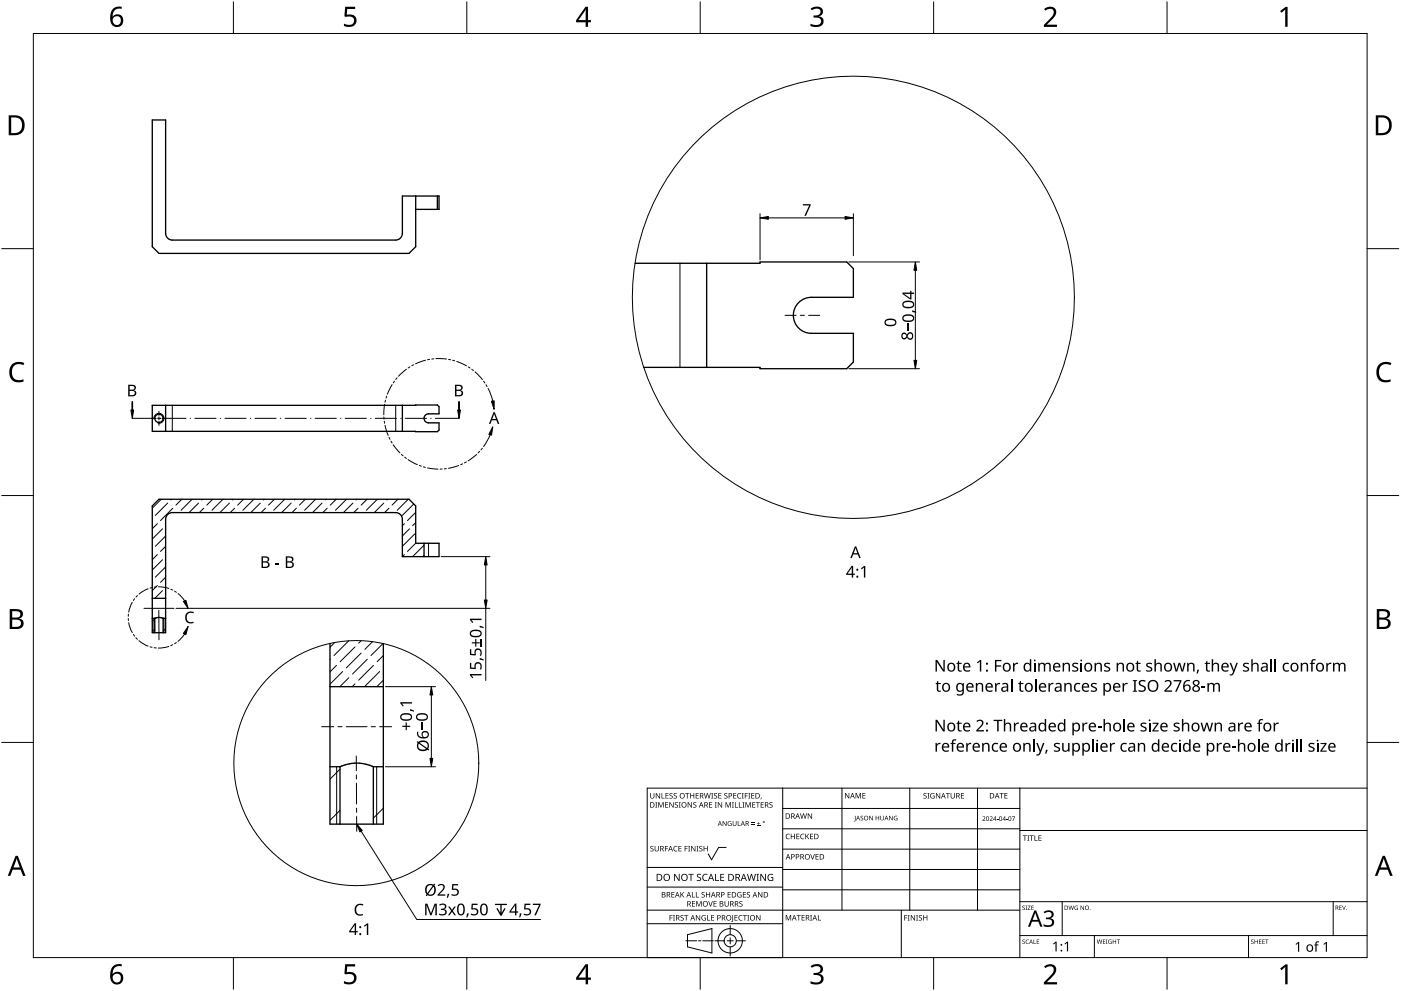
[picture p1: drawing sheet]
<svg xmlns="http://www.w3.org/2000/svg" width="420mm" height="297mm" viewBox="0 0 420 297" stroke-linecap="round" stroke-linejoin="round" font-family="sans-serif">
<path d="M203.9 78.9v31.2M51.7 121.5v7.8M118.7 121.5v7.8M128.5 162.8v4" fill="none" stroke="#000" stroke-width=".3"/>
<g fill="none" stroke="#000" stroke-width=".4">
<path d="M124.7 58.8v15.2l-2 2h-75l-2-2v-38h4v34a2 2 0 0 0 2 2h67a2 2 0 0 0 2-2v-11.2h11v4h-7M131.2 58.8v4M190.5 78.9h37.4v-.4h26l2 2v8.6h-12.6a5.4 5.4 0 0 0-5.4 5.4 5.4 5.4 0 0 0 5.4 5.4h12.6v8.6l-2 2h-26v-.4h-34.8M211.9 78.9v31.2M45.7 121.5l85.5-.1 .5 .5v2.1h-3.2a1.35 1.35 0 0 0-1.3 1.4 1.35 1.35 0 0 0 1.3 1.3h3.2v2.2l-.5 .5-85.5-.1zM49.7 121.5v7.8M120.7 121.5v7.8M45.7 151.6l2-2h75l2 2v11.2h7v4h-11v-11.2a2 2 0 0 0-2-2h-67a2 2 0 0 0-2 2v34h-4zM45.7 179.3h4M127.2 162.8v4M45.7 185.3h.7M46.4 185.3v4.3"/>
<path d="M46.4 185.3h.1M46.4 185.3h.2a2.98 2.98 0 0 1 2.3 0M48.9 185.3h.1M48.9 185.3v4.3M48.9 185.3h.8M99 192.9v54.1h16v-54.1M99 205.8h16M99 229.8h3M102 229.8v17.2M102 229.8h.1M102 229.8l.7-.3a11.9 11.9 0 0 1 9.2 .3M111.9 229.8h.1"/>
<path d="M112 229.8v17.2M112 229.8h3"/>
<circle cx="47.7" cy="125.4" r="1.25"/>
</g>
<path d="M46.2 125.6a1.5 1.5 0 0 1 1.4-1.7 1.5 1.5 0 0 1 1.6 1.6 1.5 1.5 0 0 1-1.8 1.4" fill="none" stroke="#000" stroke-width=".3"/>
<g fill="none" stroke="#000" stroke-width=".3">
<circle cx="255.9" cy="89.1" r="66.3"/>
<circle cx="106.9" cy="228.7" r="36.7"/>
</g>
<g fill="none" stroke="#000" stroke-width=".3">
<path d="M47.2 157l-1.5 1.5M48.4 149.6l-2.7 2.7M48.7 158.5l-3 3.1M50.3 150.8l-3.7 3.7M51.4 149.6l-.2 .3M51.8 152.3l-3.7 3.7M54.5 149.6l-1.7 1.8M57.6 149.6l-3.3 3.4M59.5 150.8l-2.8 2.8M60.7 149.6l-.2 .3M61.1 152.3l-1.3 1.3M63.8 149.6l-1.8 1.8"/>
<path d="M66.9 149.6l-3.3 3.4M68.8 150.8l-2.8 2.8M70 149.6l-.3 .3M70.3 152.3l-1.3 1.3M73 149.6l-1.7 1.8M76.1 149.6l-3.3 3.4M78.1 150.8l-2.9 2.8M79.2 149.6l-.2 .3M79.6 152.3l-1.3 1.3M82.3 149.6l-1.8 1.8M85.4 149.6l-3.3 3.4M87.3 150.8l-2.8 2.8"/>
<path d="M88.5 149.6l-.3 .3M88.9 152.3l-1.3 1.3M91.6 149.6l-1.8 1.8M94.6 149.6l-3.3 3.4M96.6 150.8l-2.9 2.8M97.7 149.6l-.2 .3M98.1 152.3l-1.3 1.3M100.8 149.6l-1.7 1.8M103.9 149.6l-3.3 3.4M105.8 150.8l-2.8 2.8M107 149.6l-.2 .3M107.4 152.3l-1.3 1.3"/>
<path d="M110.1 149.6l-1.8 1.8M113.2 149.6l-3.3 3.4M115.1 150.8l-2.8 2.8M116.3 149.6l-.3 .3M116.6 152.3l-1.3 1.3M119.3 149.6l-1.7 1.8M121.3 157l-.6 .6M122.4 149.6l-3.3 3.4M122.8 158.5l-2.1 2.2M124.1 151.1l-3.4 3.4M124.7 153.6l-2.5 2.4M124.7 156.7l-1 .9"/>
<path d="M47.2 166.2l-1.5 1.6M47.2 175.5l-1.5 1.5M48.7 167.8l-3 3M48.7 177l-2.3 2.3M49.7 160.7l-3.1 3.1M49.7 163.8l-1.6 1.5M49.7 169.9l-3.1 3.1M49.7 173l-1.6 1.6M49.7 179.2l-.2 .1M121.3 166.2l-.6 .6M124.4 160.1l-3.7 3.6M124.7 162.8l-2.5 2.5"/>
<path d="M127.2 163.4l-3.5 3.4M127.2 166.5l-.4 .3M46.4 185.5l-.7 .8M46.4 188.6l-.7 .8M49.7 188.4l-.8 .8M99.1 197.6l-.1 .1M100.4 192.6l-1.4 1.4M100.9 199.4l-1.9 2M104.6 192.1l-4.4 4.4M106.5 193.9l-4.5 4.4M108.3 195.7l-4.4 4.5M108.3 192l-.7 .8"/>
<path d="M110.2 197.6l-4.5 4.4M111.7 192.3l-2.3 2.3M112 199.4l-4.4 4.5M114.9 192.9l-3.6 3.6M115 196.5l-1.9 1.8M102.8 201.3l-3.8 3.8M104.6 203.1l-2.7 2.7M106.5 205l-.9 .8M113.9 201.3l-4.5 4.4M115 203.9l-2 1.9M102 230.5l-3 3M102 242.9l-3 3"/>
<path d="M115 242.2l-3 3"/>
</g>
<path d="M46.2 185.3v4.3M49.2 185.3v4.3M101 229.8v17.2M113 229.8v17.2" fill="none" stroke="#000" stroke-width=".3"/>
<path d="M10 10h400v277h-400z" fill="none" stroke="#000" stroke-width=".3"/>
<g fill="none" stroke="#000" stroke-width=".3">
<path d="M70 .5v9.5M140 .5v9.5M210 .5v9.5M280 .5v9.5M350 .5v9.5M.5 74.5h9.5M410 74.5h9.5M.5 148.5h9.5M410 148.5h9.5M.5 222.5h9.5M410 222.5h9.5M70 287v9.5"/>
<path d="M140 287v9.5M210 287v9.5M280 287v9.5M350 287v9.5"/>
</g>
<g fill="#000">
<path d="M103.5 2h3v.7h-2.4l-.1 1.7a1.98 1.98 0 0 1 2.4 .4 1.98 1.98 0 0 1 .2 2.5 2.88 2.88 0 0 1-3.5 .5v-.7a1.93 1.93 0 0 0 3-.6 1.37 1.37 0 0 0-.5-1.4 1.37 1.37 0 0 0-1.4-.1l-.5 .1-.4-.3zM243.1 2.6a2.32 2.32 0 0 1 3.7 .5 1.47 1.47 0 0 1-1.2 1.8 1.59 1.59 0 0 1 1.4 1.8 1.59 1.59 0 0 1-1.8 1.4l-2.1-.3v-.7a2.12 2.12 0 0 0 3.1-.5 1.21 1.21 0 0 0-1.6-1.3h-.6v-.7a1.53 1.53 0 0 0 2.1-1.1 1.49 1.49 0 0 0-2.6-.4zM313.1 2.7a2.03 2.03 0 0 1 2.1-.8 2.03 2.03 0 0 1 1.6 1.7 3.9 3.9 0 0 1-1.6 2.5l-1.2 1.3h3v.7h-3.9v-.6l1.5-1.6a2.56 2.56 0 0 0 1.3-2.9 1.62 1.62 0 0 0-2.4 .2zM383.9 3.3l1.6-1.2h.6v5.9h-.7l.1-5.2-1.2 1zM3.5 109.3a3.3 3.3 0 0 1 3.8-.5l-.3 .7a2.26 2.26 0 0 0-2.6 0 2.26 2.26 0 0 0-.8 2.6 2.12 2.12 0 0 0 3.1 1.7l.4-.1v.7a2.98 2.98 0 0 1-3.4-.4 2.98 2.98 0 0 1-.8-3.3zM413.5 109.3a3.3 3.3 0 0 1 3.8-.5l-.3 .7a2.26 2.26 0 0 0-2.7 0 2.26 2.26 0 0 0-.7 2.6 2.12 2.12 0 0 0 3.1 1.7l.4-.1v.7a2.98 2.98 0 0 1-3.4-.4 2.98 2.98 0 0 1-.8-3.3zM103.5 289h3v.7h-2.4l-.1 1.7a1.98 1.98 0 0 1 2.4 .4 1.98 1.98 0 0 1 .2 2.5 2.88 2.88 0 0 1-3.5 .4v-.6a1.93 1.93 0 0 0 3-.7 1.37 1.37 0 0 0-.5-1.3 1.37 1.37 0 0 0-1.4-.1l-.5 .1-.4-.3zM243.1 289.6a2.32 2.32 0 0 1 3.7 .5 1.47 1.47 0 0 1-1.2 1.8 1.59 1.59 0 0 1 1.4 1.8 1.59 1.59 0 0 1-1.8 1.4l-2.1-.3v-.7a2.12 2.12 0 0 0 3.1-.5 1.21 1.21 0 0 0-1.6-1.4h-.6v-.6a1.53 1.53 0 0 0 2.1-1.1 1.49 1.49 0 0 0-2.6-.4zM313.1 289.7a2.03 2.03 0 0 1 2.1-.8 2.03 2.03 0 0 1 1.6 1.7 3.9 3.9 0 0 1-1.6 2.5l-1.2 1.3h3v.7h-3.9v-.7l1.5-1.5a2.56 2.56 0 0 0 1.3-2.9 1.62 1.62 0 0 0-2.4 .2zM383.9 290.3l1.6-1.2h.6v5.9h-.7l.1-5.2-1.2 1z"/>
<path d="M33.9 2.6a2.88 2.88 0 0 1 2.6-.6v.7a2.02 2.02 0 0 0-2.7 2.3 1.83 1.83 0 0 1 2.6-.3 1.83 1.83 0 0 1 .3 2.6 2.07 2.07 0 0 1-2.6 .6 2.07 2.07 0 0 1-1.1-2.4 4 4 0 0 1 .9-2.9zM33.7 6.2a1.3 1.3 0 0 0 2.6 0 1.3 1.3 0 0 0-2.6 0z"/>
<path d="M175.6 2h.8v4h.8v.7h-.8v1.3h-.8v-1.3h-2.8v-.6zM175.6 2.8l-2.1 3.2h2.1z"/>
<path d="M2.6 34.6h1.8a2.99 2.99 0 0 1 3 3 2.99 2.99 0 0 1-3.1 2.9h-1.7zM3.4 35.2v4.7h.8a2.35 2.35 0 0 0 2.4-2.1 2.35 2.35 0 0 0-2-2.6z"/>
<path d="M412.6 34.6h1.8a2.99 2.99 0 0 1 3 3 2.99 2.99 0 0 1-3.1 2.9h-1.7zM413.3 35.2v4.7h.9a2.35 2.35 0 0 0 2.4-2.1 2.35 2.35 0 0 0-2-2.6z"/>
<path d="M2.9 182.6h1.7a1.68 1.68 0 0 1 2.3 1.7 1.37 1.37 0 0 1-1.2 1.1 1.61 1.61 0 0 1 1.4 2 1.61 1.61 0 0 1-2.1 1.1h-2.1zM3.7 185.7v2.2h1.2a1.13 1.13 0 0 0 1.4-1.1 1.13 1.13 0 0 0-1.5-1.1zM3.7 183.2v1.9h1.1a1.02 1.02 0 0 0 1.3-1 1.02 1.02 0 0 0-1.4-.9z"/>
<path d="M412.9 182.6h1.7a1.68 1.68 0 0 1 2.3 1.7 1.37 1.37 0 0 1-1.2 1.1 1.61 1.61 0 0 1 1.3 2 1.61 1.61 0 0 1-2 1.1h-2.1zM413.7 185.7v2.2h1.2a1.13 1.13 0 0 0 1.4-1.1 1.13 1.13 0 0 0-1.5-1.1zM413.7 183.2v1.9h1.1a1.02 1.02 0 0 0 1.3-1 1.02 1.02 0 0 0-1.5-.9z"/>
<path d="M4.7 256.5h.6l2.4 6h-.8l-.7-1.8h-2.4l-.7 1.8h-.8zM5 257.3l-.9 2.7h1.8z"/>
<path d="M414.7 256.5h.6l2.4 6h-.8l-.7-1.8h-2.4l-.7 1.8h-.8zM415 257.3l-1 2.7h1.9z"/>
<path d="M33.9 289.6a2.88 2.88 0 0 1 2.6-.6v.7a2.02 2.02 0 0 0-2.7 2.3 1.83 1.83 0 0 1 2.6-.3 1.83 1.83 0 0 1 .3 2.6 2.07 2.07 0 0 1-2.6 .6 2.07 2.07 0 0 1-1.1-2.4 4 4 0 0 1 .9-2.9zM33.7 293.2a1.3 1.3 0 0 0 2.6 0 1.3 1.3 0 0 0-2.6 0z"/>
<path d="M175.6 289h.8v4h.8v.7h-.8v1.3h-.8v-1.3h-2.8v-.6zM175.6 289.8l-2.1 3.2h2.1z"/>
</g>
<g fill="none" stroke="#000" stroke-width=".3">
<path d="M234.7 236.2v50.8h-40.6v-50.8h215.9M252.5 236.2v36.6M272.8 236.2v36.6M293.2 236.2v36.6M305.9 236.2v50.8M217.8 254h-2.3l-2.1 3.7-1-1.8M234.7 242.3h71.2M234.7 248.4h71.2M234.7 254.5h71.2M305.9 248.9h104.1M194.1 276.9h40.6M194.1 272.8h111.8"/>
<path d="M194.1 265.9h40.6M194.1 260h40.6M219 277.4v2.8M234.7 260.6h71.2M234.7 266.7h71.2M270.3 272.8v14.2M305.9 270.3h104.1M318.6 270.3v10.1M399.8 270.3v10.1M205.7 282h3.2M206.2 280.2l7.3-1.9v7.3l-7.3-1.8zM209.5 282h.7"/>
<path d="M210.8 282h3.2M214.4 282h2.8M218.1 282h1.8M219 281.1v1.8M219 283.8v2.8M220.8 282h2.8M305.9 280.4h104.1M328.2 280.4v6.6M374.4 280.4v6.6"/>
<circle cx="219" cy="282" r="1.83"/>
<circle cx="219" cy="282" r="3.7"/>
</g>
<g fill="#000">
<path d="M195 237.7h.2v1.1a.42 .42 0 0 0 .4 .4 .42 .42 0 0 0 .4-.4v-1.1h.2v1.1a.62 .62 0 0 1-.6 .6 .62 .62 0 0 1-.6-.6zM196.7 237.7h.2l.9 1.4v-1.4h.2v1.6h-.3l-.8-1.3v1.3h-.2zM198.4 237.7h.2v1.5h.7v.1h-.9zM199.6 237.7h.9v.2h-.7v.5h.6v.2h-.6v.6h.7v.1h-.9zM200.8 237.9l.6-.2 .3 .1v.2a.38 .38 0 0 0-.5-.2 .38 .38 0 0 0-.2 .5 .38 .38 0 0 0 .5 .2 .53 .53 0 0 1 .1 .8 .53 .53 0 0 1-.8 0v-.2a.41 .41 0 0 0 .6 .1 .41 .41 0 0 0 .1-.5 .41 .41 0 0 0-.5-.2zM202.1 237.9l.5-.2 .4 .1-.1 .2a.38 .38 0 0 0-.5-.2 .38 .38 0 0 0-.2 .5 .38 .38 0 0 0 .5 .2 .53 .53 0 0 1 .2 .8 .53 .53 0 0 1-.8 0v-.2a.41 .41 0 0 0 .5 .1 .41 .41 0 0 0 .2-.5 .41 .41 0 0 0-.6-.2zM205.5 237.7h1.2v.2h-.5v1.4h-.2v-1.4h-.5zM207 237.7h.2v.7h.8v-.7h.2v1.6h-.2v-.7h-.8v.7h-.2zM208.6 237.7h.9v.2h-.7v.5h.7v.2h-.7v.6h.7v.1h-.9zM211.1 237.7h.2l.4 1.4 .3-1.4h.2l.4 1.4 .4-1.4h.2l-.5 1.6h-.2l-.4-1.3-.3 1.3h-.3zM213.3 237.7h.6l-.2 .2v1.3l.2 .1h-.6l.2-.1v-1.3zM214.2 237.9l.5-.2 .4 .1-.1 .2a.38 .38 0 0 0-.5-.2 .38 .38 0 0 0-.2 .5 .38 .38 0 0 0 .5 .2 .53 .53 0 0 1 .2 .8 .53 .53 0 0 1-.8 0v-.2a.41 .41 0 0 0 .5 .1 .41 .41 0 0 0 .2-.5 .41 .41 0 0 0-.6-.2z"/>
<path d="M215.4 237.7h.9v.2h-.7v.5h.7v.2h-.7v.6h.7v.1h-.9zM217.3 237.9l.5-.2 .4 .1-.1 .2a.38 .38 0 0 0-.5-.2 .38 .38 0 0 0-.2 .5 .38 .38 0 0 0 .5 .2 .53 .53 0 0 1 .2 .8 .53 .53 0 0 1-.8 0v-.2a.41 .41 0 0 0 .5 .1 .41 .41 0 0 0 .2-.5 .41 .41 0 0 0-.6-.2zM219.9 237.7h.9v.2h-.7v.5h.7v.2h-.7v.6h.7v.1h-.9zM221.3 237.9l.6-.2 .4 .1-.1 .2a.65 .65 0 0 0-.9 .6 .65 .65 0 0 0 .9 .5 .77 .77 0 0 1-1.1-.1 .77 .77 0 0 1 .2-1.1zM222.5 237.7h.5l-.1 .2v1.3l.1 .1h-.5l.2-.1v-1.3zM223.4 237.7h.9v.2h-.7v.6h.6v.2h-.6v.6h-.2zM224.4 237.7h.6l-.2 .2v1.3l.2 .1h-.6l.2-.1v-1.3zM225.3 237.7h.9v.2h-.7v.5h.7v.2h-.7v.6h.7v.1h-.9zM228.2 239.1h.2l-.3 .5zM253.4 237.7h.3l.8 1.3v-1.3h.2v1.6h-.2l-.9-1.3v1.3h-.2zM256.6 237.7h.3l.5 1.3 .5-1.3h.3v1.6h-.2v-1.4l-.7 1.4-.5-1.4v1.4h-.2zM258.6 237.7h1v.2h-.7v.5h.6v.2h-.6v.5h.7v.2h-1z"/>
<path d="M277 237.9l.6-.2 .3 .1-.1 .2a.38 .38 0 0 0-.5-.2 .38 .38 0 0 0-.1 .5 .38 .38 0 0 0 .5 .2 .53 .53 0 0 1 .1 .8 .53 .53 0 0 1-.8 0v-.2a.41 .41 0 0 0 .6 .1 .41 .41 0 0 0 .1-.5 .41 .41 0 0 0-.5-.2zM278.1 237.7h.6l-.2 .2v1.3l.2 .1h-.6l.2-.1v-1.3zM279.2 237.9l.7-.2 .4 .1-.1 .2a.67 .67 0 0 0-1 .5 .67 .67 0 0 0 .9 .6v-.4h-.4v-.2h.6v.8a.88 .88 0 0 1-1.2-.2 .88 .88 0 0 1 .1-1.2zM280.7 237.7h.2l.9 1.4v-1.4h.2v1.6h-.3l-.8-1.3v1.3h-.2zM283.7 237.7h1.2v.2h-.5v1.4h-.2v-1.4h-.5zM285.1 237.7h.2v1.1a.42 .42 0 0 0 .4 .4 .42 .42 0 0 0 .4-.4v-1.1h.2v1.1a.62 .62 0 0 1-.6 .6 .62 .62 0 0 1-.6-.6zM288.2 237.7h.9v.2h-.7v.5h.7v.2h-.7v.6h.7v.1h-.9zM299.8 237.7h1.2v.2h-.5v1.4h-.2v-1.4h-.5zM301.2 237.7h.9v.2h-.7v.5h.7v.2h-.7v.5h.7v.2h-.9zM195.1 253.7l.6-.2 .3 .1-.1 .2a.38 .38 0 0 0-.5-.1 .38 .38 0 0 0-.1 .5 .38 .38 0 0 0 .4 .2 .53 .53 0 0 1 .2 .7 .53 .53 0 0 1-.8 .1v-.2a.41 .41 0 0 0 .6 .1 .41 .41 0 0 0 .1-.6 .41 .41 0 0 0-.6-.2zM196.5 240.4h.6l-.2 .2v1.3l.2 .2h-.6l.2-.2v-1.3zM196.3 253.6h.2v1a.42 .42 0 0 0 .5 .4 .42 .42 0 0 0 .4-.4v-1h.2v1a.62 .62 0 0 1-.6 .6 .62 .62 0 0 1-.7-.6z"/>
<path d="M197.4 240.4h.3l.5 1.4 .5-1.4h.3v1.7h-.2v-1.5l-.7 1.5-.5-1.5v1.5h-.2zM199.4 253.6h.9v.1h-.7v.6h.7v.2h-.7v.7h-.2zM199.5 240.4h.9v.2h-.7v.5h.6v.2h-.6v.6h.7v.2h-.9zM200.7 240.4h.3l.8 1.4v-1.4h.2v1.7h-.2l-.9-1.4v1.4h-.2zM202.2 253.8l.5-.3 .5 .1-.1 .2a.65 .65 0 0 0-.9 .6 .65 .65 0 0 0 .9 .6 .77 .77 0 0 1-1.1-.1 .77 .77 0 0 1 .2-1.1zM202.5 240.6l.5-.2 .3 .1v.2a.38 .38 0 0 0-.5-.2 .38 .38 0 0 0-.2 .5 .38 .38 0 0 0 .5 .2 .53 .53 0 0 1 .1 .8 .53 .53 0 0 1-.8 0l.1-.1a.41 .41 0 0 0 .5 0 .41 .41 0 0 0 .1-.5 .41 .41 0 0 0-.5-.2zM203.6 240.4h.6l-.2 .2v1.3l.2 .2h-.6l.2-.2v-1.3zM203.5 253.6h.9v.1h-.7v.6h.6v.1h-.6v.6h.7v.2h-.9zM205.3 253.6h.9v.1h-.7v.6h.7v.2h-.7v.7h-.2zM206.4 253.6h.6l-.2 .1v1.3l.2 .2h-.6l.2-.2v-1.3zM206.2 240.4h.3l.8 1.4v-1.4h.2v1.7h-.2l-.9-1.4v1.4h-.2zM207.3 253.6h.2l.9 1.3v-1.3h.2v1.6h-.3l-.8-1.4v1.4h-.2z"/>
<path d="M208 240.6l.5-.2 .3 .1v.2a.38 .38 0 0 0-.5-.2 .38 .38 0 0 0-.2 .5 .38 .38 0 0 0 .5 .2 .53 .53 0 0 1 .2 .8 .53 .53 0 0 1-.9 0l.1-.1a.41 .41 0 0 0 .5 0 .41 .41 0 0 0 .1-.5 .41 .41 0 0 0-.5-.2zM208.9 253.6h.6l-.2 .1v1.3l.2 .2h-.6l.2-.2v-1.3zM209.8 253.7l.5-.2 .3 .1v.2a.38 .38 0 0 0-.5-.1 .38 .38 0 0 0-.2 .5 .38 .38 0 0 0 .5 .2 .53 .53 0 0 1 .2 .7 .53 .53 0 0 1-.9 .1l.1-.2a.41 .41 0 0 0 .5 .1 .41 .41 0 0 0 .1-.6 .41 .41 0 0 0-.5-.2zM211 253.6h.2v.7h.8v-.7h.2v1.6h-.2v-.8h-.8v.8h-.2zM212.7 240.4h.9v.2h-.7v.5h.6v.2h-.6v.6h.7v.2h-.9zM214.4 240.4h.6l-.2 .2v1.3l.2 .2h-.6l.2-.2v-1.3zM215.3 240.4h.2l.9 1.4v-1.4h.2v1.7h-.3l-.8-1.4v1.4h-.2zM216.7 246.1h.2l.8 1.2v-1.2h.2v1.5h-.2l-.8-1.2v1.2h-.2zM217.6 240.4h.3l.5 1.4 .5-1.4h.3v1.7h-.2v-1.5l-.7 1.5-.5-1.5v1.5h-.2zM218.4 246.3l.6-.2 .4 .1-.2 .1a.6 .6 0 0 0-.8 .5 .6 .6 0 0 0 .8 .6v-.4l-.3-.2h.5v.7a.8 .8 0 0 1-1-.2 .8 .8 0 0 1 0-1zM219.5 240.4h.6l-.2 .2v1.3l.2 .2h-.6l.2-.2v-1.3zM220.4 240.4h.2v1.5h.7v.2h-.9z"/>
<path d="M219.7 246.1h.2v.9a.38 .38 0 0 0 .4 .4 .38 .38 0 0 0 .4-.4v-.9h.2v.9a.56 .56 0 0 1-.6 .6 .56 .56 0 0 1-.6-.6zM221.3 246.1h.1v1.3h.7v.2h-.8zM221.6 240.4h.2v1.5h.7v.2h-.9zM222.7 240.4h.5l-.1 .2v1.3l.1 .2h-.5l.1-.2v-1.3zM223.6 240.4h.3l.5 1.4 .5-1.4h.3v1.7h-.2v-1.5l-.7 1.5-.6-1.5v1.5h-.1zM225.3 247l1 .1zM225.3 246.6l1 .1zM225.6 240.4h.9v.2h-.7v.5h.7v.2h-.7v.6h.7v.2h-.9zM227 247.4l1 .2zM226.7 240.4h1.2v.2h-.5v1.5h-.2v-1.5h-.5zM227.4 246.3l.2 .5h.4l-.4 .1v.4l-.2-.4h-.4l.4-.1zM228.1 240.4h.9v.2h-.7v.5h.7v.2h-.7v.6h.7v.2h-.9z"/>
<path d="M230.8 240.6l.6-.2 .3 .1-.1 .2a.38 .38 0 0 0-.5-.2 .38 .38 0 0 0-.1 .5 .38 .38 0 0 0 .4 .2 .53 .53 0 0 1 .2 .8 .53 .53 0 0 1-.8 0v-.1a.41 .41 0 0 0 .6 0 .41 .41 0 0 0 .1-.5 .41 .41 0 0 0-.6-.2zM235.8 250.1l.6-.2 .5 .1-.1 .2a.65 .65 0 0 0-1 .5 .65 .65 0 0 0 1 .6 .77 .77 0 0 1-1.1-.1 .77 .77 0 0 1 .1-1.1zM237.2 249.9h.2v.7h.8v-.7h.2v1.6h-.2v-.7h-.8v.7h-.2zM238.8 249.9h.9v.2h-.7v.5h.7v.2h-.7v.5h.7v.2h-.9zM240.2 250.1l.6-.2 .4 .1v.2a.65 .65 0 0 0-1 .5 .65 .65 0 0 0 1 .6 .77 .77 0 0 1-1.1-.1 .77 .77 0 0 1 .1-1.1zM240 243.8h.2l.3 1.4 .4-1.4h.2l.4 1.4 .3-1.4h.2l-.4 1.6h-.2l-.4-1.4-.4 1.4h-.2zM241.5 249.9h.2v.8l.7-.8h.3l-.7 .7 .7 .9h-.2l-.6-.7-.2 .7h-.2zM243 256h.2l.5 1.4 .4-1.4h.3l-.6 1.6h-.2zM242.3 243.8h.2l.9 1.3-.1-1.3h.2v1.6h-.2l-.9-1.3v1.3h-.1zM242.9 249.9h.9v.2h-.7v.5h.7v.2h-.7v.5h.7v.2h-.9zM244.6 256h.9v.2h-.7v.5h.6v.2h-.6v.5h.7v.2h-.9zM256.4 244.5h.2v1.5l-.5 .2v-.1l.3-.2z"/>
<path d="M258.1 244.7l.5-.2 .2 .2a.33 .33 0 0 0-.4-.1 .33 .33 0 0 0-.1 .5 .33 .33 0 0 0 .4 .1 .43 .43 0 0 1 0 .7 .43 .43 0 0 1-.6-.2 .33 .33 0 0 0 .4 .1 .33 .33 0 0 0 .1-.5l-.5-.3zM260.7 244.5h.2l.7 1.2v-1.2h.2v1.4h-.2l-.8-1.1v1.1h-.1zM262.6 244.5h.2v.6h.7v-.6h.2v1.4h-.2v-.6h-.7v.6h-.2zM264 244.5h.2v.9a.35 .35 0 0 0 .3 .4 .35 .35 0 0 0 .4-.4v-.9h.2v.9a.52 .52 0 0 1-.6 .5 .52 .52 0 0 1-.5-.5zM266.6 244.5h.2l.8 1.2v-1.2h.1v1.4h-.2l-.7-1.1v1.1h-.2zM268.2 244.7l.9-.1-.2 .1a.56 .56 0 0 0-.7 .6 .56 .56 0 0 0 .8 .4v-.4l-.3-.1h.4v.6a.74 .74 0 0 1-.9-.1 .74 .74 0 0 1 0-1zM294.6 244.8a.49 .49 0 0 1 .8 .1 .49 .49 0 0 1-.3 .7l-.3 .3 .7 .2h-.9l.4-.5a.37 .37 0 0 0 .4-.6 .37 .37 0 0 0-.7-.1zM296.8 244.8a.49 .49 0 0 1 .8 .1 .49 .49 0 0 1-.3 .7l-.3 .3 .7 .2h-.9l.4-.5a.37 .37 0 0 0 .3-.6 .37 .37 0 0 0-.6-.1zM299 245.5l.4 .1zM301.8 245.5l.4 .1zM303.5 244.7h.9l-.6 1.4h-.1l.5-1.3zM306.8 250.4h1.2v.2h-.5v1.4h-.2v-1.4h-.5z"/>
<path d="M308.1 250.4h.6l-.2 .2v1.3l.2 .1h-.6l.2-.1v-1.3zM308.8 250.4h1.2v.2h-.5v1.4h-.2v-1.4h-.5zM310.2 250.4h.3v1.4h.7v.2h-1zM311.4 250.4h.9v.2h-.7v.5h.7v.2h-.7v.5h.7v.2h-.9zM200.8 274.3h.9v.2h-.7v.5h.7v.2h-.7v.7h-.2zM201.4 267.4h.9v.2h-.7v.5h.6v.1h-.6v.6h.7v.2h-.9zM201.8 274.3h.6l-.2 .2v1.3l.2 .1h-.6l.2-.1v-1.3zM202.2 261.9h.3l1.1 1.8v-1.8h.2v2.1h-.3l-1.1-1.7v1.7h-.2zM204.1 274.4l.6-.1 .3 .1v.1a.38 .38 0 0 0-.5-.1 .38 .38 0 0 0-.2 .5 .38 .38 0 0 0 .5 .2 .53 .53 0 0 1 .1 .8 .53 .53 0 0 1-.8 0l.1-.2a.41 .41 0 0 0 .5 .1 .41 .41 0 0 0 .1-.6 .41 .41 0 0 0-.5-.1zM204.1 267.4h.2v.8l.7-.8h.2l-.6 .7 .7 .9h-.3l-.6-.8-.1 .8h-.2zM205.2 274.3h1.2v.2h-.5v1.4h-.2v-1.4h-.5zM206.4 261.9h1.6v.3h-.6v1.8h-.3v-1.8h-.7z"/>
<path d="M207.5 267.4h.2v1.4h.7v.2h-.9zM207.5 270.1h.9v.2h-.7v.5h.7v.2h-.7v.6h.7v.1h-.9zM208.7 267.4h.2v1.4h.7v.2h-.9zM208.8 270.1h.3l.5 1.3 .5-1.3h.3v1.6h-.2v-1.4l-.7 1.4-.5-1.4v1.4h-.2zM208.7 274.3h.2l.9 1.3v-1.3h.2v1.6h-.3l-.8-1.3v1.3h-.2zM209.1 262.1l.4-.2 .7 .1-.2 .2a.44 .44 0 0 0-.7 .2 .44 .44 0 0 0 .5 .5 .66 .66 0 0 1 .4 1 .66 .66 0 0 1-1 .1h-.2v-.3l.3 .1a.47 .47 0 0 0 .7-.3 .47 .47 0 0 0-.6-.5l-.4-.3zM210.6 274.5l.7-.2 .4 .1-.1 .1a.67 .67 0 0 0-1 .5 .67 .67 0 0 0 .9 .7v-.5h-.4v-.1h.6v.8a.88 .88 0 0 1-1.2-.2 .88 .88 0 0 1 .1-1.2zM210.5 267.5l.5-.1 .4 .1-.1 .1a.38 .38 0 0 0-.5-.1 .38 .38 0 0 0-.2 .5 .38 .38 0 0 0 .5 .2 .53 .53 0 0 1 .2 .8 .53 .53 0 0 1-.8 0v-.2a.41 .41 0 0 0 .5 .1 .41 .41 0 0 0 .1-.6 .41 .41 0 0 0-.5-.1zM210.9 262.2l.7-.3 .6 .1-.1 .3a.84 .84 0 0 0-1.2 .7 .84 .84 0 0 0 1.2 .8v.2a1.1 1.1 0 0 1-1.4-.4 1.1 1.1 0 0 1 .2-1.4zM212.1 274.3h.2v1.4h.7v.2h-.9zM212.4 270.1h.2l.5 1.4 .5-1.4h.2l-.6 1.6h-.2zM211.7 267.4h.2v.7h.9v-.7h.2v1.6h-.2v-.8h-.9v.8h-.2z"/>
<path d="M213.3 274.3h.9v.2h-.7v.5h.6v.2h-.6v.5h.7v.2h-.9zM214.5 261.9h.2v1.9h1v.2h-1.2zM214 270.1h.9v.2h-.7v.5h.7v.2h-.7v.6h.7v.1h-.9zM216 261.9h1.2v.3h-.9v.6h.8v.3h-.8v.7h.9v.2h-1.2zM217.3 270.1h.2v1.1a.42 .42 0 0 0 .4 .4 .42 .42 0 0 0 .4-.4v-1.1h.2v1.1a.62 .62 0 0 1-.6 .6 .62 .62 0 0 1-.6-.6zM218.2 267.4h.9v.2h-.7v.5h.7v.1h-.7v.6h.7v.2h-.9zM219.6 274.3h.3l-.1 1.7-.5 .3v-.2l.3-.1zM220.3 274.3h.9v.2h-.7v.5h.6v.2h-.6v.5h.7v.2h-.9zM221.3 267.6l.7-.2 .4 .1-.1 .1a.67 .67 0 0 0-1 .5 .67 .67 0 0 0 .9 .7v-.5h-.4v-.2h.6v.8a.88 .88 0 0 1-1.2-.1 .88 .88 0 0 1 .1-1.2zM221.7 274.5l.5-.2 .5 .1-.1 .1a.65 .65 0 0 0-.9 .6 .65 .65 0 0 0 .9 .6 .77 .77 0 0 1-1.1-.1 .77 .77 0 0 1 .2-1.1zM221.8 270.3l.5-.2 .4 .1-.1 .2a.38 .38 0 0 0-.5-.2 .38 .38 0 0 0-.2 .5 .38 .38 0 0 0 .5 .2 .53 .53 0 0 1 .2 .8 .53 .53 0 0 1-.8 0v-.2a.41 .41 0 0 0 .5 .1 .41 .41 0 0 0 .2-.5 .41 .41 0 0 0-.6-.2zM222.8 274.3h1.2v.2h-.5v1.4h-.2v-1.4h-.5z"/>
<path d="M222.8 267.4h.9v.2h-.7v.5h.7v.1h-.7v.6h.7v.2h-.9zM224.1 274.3h.6l-.2 .2v1.3l.2 .1h-.6l.2-.1v-1.3zM224 267.5l.6-.1 .3 .1v.1a.38 .38 0 0 0-.5-.1 .38 .38 0 0 0-.2 .5 .38 .38 0 0 0 .5 .2 .53 .53 0 0 1 .1 .8 .53 .53 0 0 1-.8 0l.1-.2a.41 .41 0 0 0 .5 .1 .41 .41 0 0 0 .1-.6 .41 .41 0 0 0-.5-.1zM224 261.9h.3l.4 1.8 .5-1.8h.3l.5 1.8 .4-1.8h.3l-.6 2.1h-.2l-.5-1.8-.5 1.8h-.3zM226.9 261.9h.7l-.2 .3v1.6l.2 .2h-.7l.2-.2v-1.6zM226.8 274.3h.2l.9 1.3v-1.3h.2v1.6h-.3l-.8-1.3v1.3h-.2zM227.3 267.4h.3l.8 1.3v-1.3h.2v1.6h-.2l-.9-1.3v1.3h-.2zM228 261.9h.3l1.2 1.8-.1-1.8h.3v2.1h-.3l-1.1-1.7v1.7h-.3zM230.5 262.2l.9-.3 .5 .1-.1 .3a.87 .87 0 0 0-1.4 .6 .87 .87 0 0 0 1.2 .9v-.6h-.4v-.3h.7v1.1a1.15 1.15 0 0 1-1.5-.3 1.15 1.15 0 0 1 .1-1.5zM235.6 274.3h.3l.5 1.3 .6-1.3h.3v1.6h-.2v-1.4l-.7 1.4-.6-1.4v1.4h-.2zM238.9 274.3h1.3v.2h-.5v1.4h-.2v-1.4h-.6zM240.4 274.3h.9v.2h-.7v.5h.7v.1h-.7v.6h.7v.2h-.9z"/>
<path d="M242.9 274.3h.6l-.2 .1v1.3l.2 .2h-.6l.2-.2v-1.3zM245.3 274.3h.2v1.4h.7v.2h-.9zM271.2 274.3h.9v.2h-.7v.5h.7v.2h-.7v.7h-.2zM272.2 274.3h.6l-.2 .2v1.3l.2 .1h-.6l.2-.1v-1.3zM273.1 274.3h.3l.8 1.3v-1.3h.2v1.6h-.2l-.9-1.3v1.3h-.2zM274.7 274.3h.6l-.2 .2v1.3l.2 .1h-.6l.2-.1v-1.3zM275.6 274.4l.6-.1 .3 .1v.1a.38 .38 0 0 0-.5-.1 .38 .38 0 0 0-.2 .5 .38 .38 0 0 0 .5 .2 .53 .53 0 0 1 .1 .8 .53 .53 0 0 1-.8 0v-.2a.41 .41 0 0 0 .6 .1 .41 .41 0 0 0 .1-.6 .41 .41 0 0 0-.5-.1zM276.9 274.3h.2v.7h.8v-.7h.2v1.6h-.2v-.7h-.8v.7h-.2zM306.7 271.6l.4-.2 .2 .2a.32 .32 0 0 0-.4 0 .32 .32 0 0 0-.1 .4 .32 .32 0 0 0 .4 .1 .41 .41 0 0 1 0 .7 .41 .41 0 0 1-.6-.2 .31 .31 0 0 0 .4 .1 .31 .31 0 0 0 .1-.5l-.5-.2zM307.6 271.5h.4l-.1 .1 .1 1.2h-.4l.1-.2zM308.2 271.5h.8l-.6 1.1 .7 .2h-.9l.6-1.2zM309.3 271.5h.7l-.5 .1v.4h.5l-.5 .1v.5l.5 .2h-.7z"/>
<path d="M313 273.4a1.69 1.69 0 0 1 1.8-.6 1.69 1.69 0 0 1 1.2 1.5l-.4 .7-.6 .2a1.31 1.31 0 0 1 1.2 1.5 1.31 1.31 0 0 1-1.5 1.1l-1.8-.2v-.6a1.73 1.73 0 0 0 2.6-.4 .99 .99 0 0 0-1.3-1.1h-.5v-.5a1.13 1.13 0 0 0 1.2-.1 1.13 1.13 0 0 0 .4-1.1 1.42 1.42 0 0 0-2 0zM320.4 271.5h.2l.3 1.1 .3-1.1h.1l.3 1.1 .3-1.1h.2l-.4 1.3h-.1l-.3-1.2-.4 1.2h-.1zM322.4 271.6l.9-.1-.3 .1a.53 .53 0 0 0-.6 .6 .53 .53 0 0 0 .7 .4v-.4l-.3-.1h.5v.6a.71 .71 0 0 1-.9-.1 .71 .71 0 0 1 0-1zM324.1 271.5l.9 1-.1-1h.2v1.3l-.9-1.1-.1 1.1zM401.7 271.4h.7l-.6 .2v.4h.6l-.6 .1v.5l.6 .1h-.7zM402.5 271.4h.2l.4 1.2 .3-1.2h.2l-.5 1.3zM306.7 281.7l.4-.1 .2 .2a.32 .32 0 0 0-.4-.1 .32 .32 0 0 0-.1 .5 .32 .32 0 0 0 .4 .1 .41 .41 0 0 1 0 .6 .41 .41 0 0 1-.6-.2 .31 .31 0 0 0 .4 .2 .31 .31 0 0 0 .1-.5l-.5-.3zM307.8 281.8l.4-.2 .4 .1-.1 .1a.52 .52 0 0 0-.7 .5 .52 .52 0 0 0 .7 .4 .61 .61 0 0 1-.9 0 .61 .61 0 0 1 .2-.9zM310 281.6h.1v1.2l.6 .1h-.7zM310.9 281.6h.7l-.5 .2v.4h.5l-.5 .1v.5l.5 .1h-.7zM315.8 282.9l1.1-.7v3h-.4l.1-2.6-.6 .5zM319.2 282.9l1.1-.7v3h-.3v-2.6l-.6 .5z"/>
<path d="M328.9 281.6h.2l.3 1.1 .3-1.1h.1l.3 1.1 .3-1.1h.2l-.4 1.3h-.1l-.4-1.1-.3 1.1h-.1zM330.8 281.6h.7l-.6 .2v.4h.6l-.6 .1v.5l.6 .1h-.7zM331.7 281.6h.4l-.1 .1 .1 1.2h-.4l.1-.1zM332.5 281.8l.9-.1-.2 .1a.53 .53 0 0 0-.7 .5 .53 .53 0 0 0 .7 .5v-.4l-.2-.2h.4v.7a.71 .71 0 0 1-.9-.2 .71 .71 0 0 1 0-.9zM333.7 281.6h.2v.6h.6v-.6h.2v1.3h-.2v-.6h-.6v.6h-.2zM334.9 281.6h1l-.4 .2v1.1h-.2v-1.1zM375.2 281.7l.5-.1 .2 .2a.32 .32 0 0 0-.4-.1 .32 .32 0 0 0-.1 .5 .32 .32 0 0 0 .4 .1 .41 .41 0 0 1 0 .6 .41 .41 0 0 1-.6-.2 .31 .31 0 0 0 .4 .2 .31 .31 0 0 0 .1-.5l-.5-.3zM376.2 281.6h.2v.6h.7v-.6h.1v1.3h-.1v-.6h-.7v.6h-.2zM377.6 281.6h.7l-.6 .2v.4h.6l-.6 .1v.5l.6 .1h-.7zM378.6 281.6h.7l-.5 .2v.4h.5l-.5 .1v.5l.5 .1h-.7zM379.4 281.6h1l-.4 .2v1.1h-.2v-1.1zM388.5 283l1.1-.6v2.9h-.3v-2.6l-.6 .5z"/>
<path d="M394.7 282.3l.9-.1-.1 .3h-.5l-.1 .2-.1 .4h.6v.3h-.6v1.9h-.3v-1.9h-.4l.4-.3zM396.9 283l1.1-.6v2.9h-.4v-2.6l-.5 .5z"/>
<path d="M203.7 238.5a.81 .81 0 0 1 1.6 0 .81 .81 0 0 1-1.6 0zM204.1 238.5a.6 .6 0 0 0 1.2 0 .6 .6 0 0 0-1.2 0z"/>
<path d="M209.9 237.7h.4a.47 .47 0 0 1 .6 .3 .47 .47 0 0 1-.3 .6l.5 .7h-.3l-.4-.6h-.3v.6h-.2zM210.1 237.9v.6h.2a.31 .31 0 0 0 .4-.3 .31 .31 0 0 0-.4-.3z"/>
<path d="M218.5 237.7h.5a.54 .54 0 0 1 .6 .7 .54 .54 0 0 1-.9 .3v.6h-.2zM218.7 237.9v.6a.39 .39 0 0 0 .7-.3 .39 .39 0 0 0-.7-.3z"/>
<path d="M226.6 237.7h.5a.81 .81 0 0 1 .8 .9 .81 .81 0 0 1-.9 .7h-.4zM226.8 237.9v1.3h.2a.64 .64 0 0 0 .7-.6 .64 .64 0 0 0-.7-.7z"/>
<path d="M255.6 237.7h.1l.7 1.6h-.2l-.2-.5h-.7l-.2 .5h-.2zM255.6 237.9l-.2 .7h.5z"/>
<path d="M282.8 237.7h.2l.6 1.6h-.2l-.2-.5h-.6l-.2 .5h-.2zM282.9 237.9l-.2 .8h.5z"/>
<path d="M286.8 237.7h.4a.47 .47 0 0 1 .6 .3 .47 .47 0 0 1-.3 .6l.4 .7h-.2l-.4-.6h-.3v.6h-.2zM287 237.9v.6h.2a.31 .31 0 0 0 .4-.3 .31 .31 0 0 0-.4-.3z"/>
<path d="M296.9 237.7h.5a.81 .81 0 0 1 .8 .8 .81 .81 0 0 1-.9 .8h-.4zM297.1 237.9v1.2h.2a.64 .64 0 0 0 .7-.6 .64 .64 0 0 0-.7-.6z"/>
<path d="M298.9 237.7h.2l.7 1.6h-.3l-.2-.5h-.6l-.2 .5h-.2zM299 237.9l-.2 .7h.5z"/>
<path d="M195 240.4h.5a.81 .81 0 0 1 .8 .9 .81 .81 0 0 1-.9 .8h-.4zM195.2 240.6v1.3h.2a.64 .64 0 0 0 .7-.6 .64 .64 0 0 0-.6-.7z"/>
<path d="M198 253.6h.5a.47 .47 0 0 1 .5 .3 .47 .47 0 0 1-.3 .6l.5 .7h-.3l-.4-.7h-.3v.7h-.2zM198.2 253.7v.6h.3a.31 .31 0 0 0 .3-.3 .31 .31 0 0 0-.4-.3z"/>
<path d="M201 253.6h.2l.6 1.6h-.2l-.2-.5h-.6l-.2 .5h-.2zM201.1 253.8l-.3 .7h.6z"/>
<path d="M204.3 241.3a.81 .81 0 0 1 1.6 0 .81 .81 0 0 1-1.6 0zM204.6 241.3a.6 .6 0 0 0 1.2 0 .6 .6 0 0 0-1.2 0z"/>
<path d="M210.2 240.4h.2l.6 1.7h-.2l-.2-.5h-.6l-.2 .5h-.2zM210.3 240.7l-.3 .7h.6z"/>
<path d="M211.2 240.4h.5a.47 .47 0 0 1 .6 .4 .47 .47 0 0 1-.3 .5l.4 .8h-.2l-.4-.7h-.4v.7h-.2zM211.4 240.6v.6h.3a.31 .31 0 0 0 .4-.3 .31 .31 0 0 0-.4-.3z"/>
<path d="M215.8 246.1l.7 1.5-.3-.5h-.6l-.4 .5zM215.9 246.3l-.3 .6h.5z"/>
<path d="M222.7 246.1l.7 1.5-.3-.5h-.6l-.4 .5zM222.8 246.3l-.3 .6h.5z"/>
<path d="M223.6 246.1h.4a.42 .42 0 0 1 .5 .3 .42 .42 0 0 1-.2 .5l.4 .7h-.2l-.4-.6h-.3v.6h-.2zM223.8 246.3v.5h.2a.28 .28 0 0 0 .4-.3 .28 .28 0 0 0-.4-.2z"/>
<path d="M228.7 246.4a.35 .35 0 0 1 .7 0 .35 .35 0 0 1-.7 0zM228.9 246.4a.2 .2 0 0 0 .4 0 .2 .2 0 0 0-.4 0z"/>
<path d="M229.4 240.4h.4a.47 .47 0 0 1 .6 .4 .47 .47 0 0 1-.3 .5l.5 .8h-.3l-.4-.7h-.3v.7h-.2zM229.6 240.6v.6h.2a.31 .31 0 0 0 .4-.3 .31 .31 0 0 0-.4-.3z"/>
<path d="M236.3 256h.1l.7 1.6h-.2l-.2-.5h-.7l-.2 .5h-.2zM236.3 256.2l-.2 .7h.5z"/>
<path d="M235.6 243.8h.5a.81 .81 0 0 1 .8 .8 .81 .81 0 0 1-.8 .8h-.5zM235.8 244v1.2h.3a.64 .64 0 0 0 .6-.6 .64 .64 0 0 0-.6-.6z"/>
<path d="M237.3 243.8h.4a.47 .47 0 0 1 .6 .3 .47 .47 0 0 1-.3 .6l.4 .7h-.2l-.4-.7h-.3v.7h-.2zM237.5 244v.6h.2a.31 .31 0 0 0 .4-.3 .31 .31 0 0 0-.4-.3z"/>
<path d="M237.3 256h.4a.54 .54 0 0 1 .6 .7 .54 .54 0 0 1-.8 .3v.6h-.2zM237.5 256.2v.6a.39 .39 0 0 0 .6-.3 .39 .39 0 0 0-.6-.3z"/>
<path d="M238.7 256h.4a.54 .54 0 0 1 .6 .7 .54 .54 0 0 1-.8 .3v.6h-.2zM238.9 256.2v.6a.39 .39 0 0 0 .6-.3 .39 .39 0 0 0-.6-.3z"/>
<path d="M239.1 243.8h.2l.6 1.6h-.2l-.2-.5h-.6l-.2 .5h-.2zM239.2 244l-.3 .7h.6z"/>
<path d="M240 256h.5a.47 .47 0 0 1 .6 .3 .47 .47 0 0 1-.3 .6l.4 .7h-.2l-.4-.6h-.4v.6h-.2zM240.2 256.2v.6h.3a.31 .31 0 0 0 .4-.3 .31 .31 0 0 0-.4-.3z"/>
<path d="M241.2 256.8a.85 .85 0 0 1 1.7 0 .85 .85 0 0 1-1.7 0zM241.6 256.8a.6 .6 0 0 0 1.2 0 .6 .6 0 0 0-1.2 0z"/>
<path d="M244.2 249.9h.5a.81 .81 0 0 1 .8 .8 .81 .81 0 0 1-.9 .8h-.4zM244.4 250.1v1.3h.2a.64 .64 0 0 0 .7-.7 .64 .64 0 0 0-.6-.6z"/>
<path d="M245.8 256h.5a.81 .81 0 0 1 .8 .8 .81 .81 0 0 1-.8 .8h-.5zM246 256.2v1.3h.3a.64 .64 0 0 0 .6-.7 .64 .64 0 0 0-.6-.6z"/>
<path d="M257.3 244.5l.7 1.4-.4-.4h-.5l-.4 .4zM257.3 244.7l-.2 .6h.5z"/>
<path d="M259 245.2a.7 .7 0 0 1 1.4 0 .7 .7 0 0 1-1.4 0zM259.3 245.2a.5 .5 0 0 0 1 0 .5 .5 0 0 0-1 0z"/>
<path d="M265.8 244.5l.7 1.4-.4-.4h-.5l-.4 .4zM265.8 244.7l-.2 .6h.5z"/>
<path d="M295.9 244.8l.4-.1 .3 .3v.7l-.3 .4-.3-.1-.2-.3zM296 244.9l-.1 .1a.49 .49 0 0 0-.1 .6 .49 .49 0 0 0 .6 .3 .53 .53 0 0 0 .2-.7 .53 .53 0 0 0-.6-.3z"/>
<path d="M298.5 244.7h.2v.9h.2l-.2 .5-.2-.4h-.6zM298.5 244.9l-.5 .7h.5z"/>
<path d="M299.8 244.8l.4-.1 .3 .3v.7l-.3 .4-.5-.3zM299.9 244.9l-.1 .1a.49 .49 0 0 0-.1 .6 .49 .49 0 0 0 .5 .3 .53 .53 0 0 0 .2-.7 .53 .53 0 0 0-.5-.3z"/>
<path d="M301.3 244.7h.2v.9h.2l-.2 .5-.2-.4h-.7zM301.3 244.9l-.5 .7h.5z"/>
<path d="M302.6 244.8l.4-.1 .3 .3v.7l-.3 .4-.3-.1-.3-.3zM302.7 244.9l-.1 .1a.49 .49 0 0 0-.1 .6 .49 .49 0 0 0 .5 .3 .53 .53 0 0 0 .2-.7 .53 .53 0 0 0-.5-.3z"/>
<path d="M198.5 267.4h.4a.42 .42 0 0 1 .6 .2 .42 .42 0 0 1-.3 .6 .44 .44 0 0 1 .4 .5 .44 .44 0 0 1-.6 .3h-.5zM198.7 268.2v.6h.3a.31 .31 0 0 0 .4-.3 .31 .31 0 0 0-.4-.3zM198.7 267.6v.5h.3a.28 .28 0 0 0 .3-.3 .28 .28 0 0 0-.4-.2z"/>
<path d="M196.9 261.9h.7a1.05 1.05 0 0 1 1 1.1 1.05 1.05 0 0 1-1.1 1h-.6zM197.2 262.2v1.6h.3a.83 .83 0 0 0 .8-.8 .83 .83 0 0 0-.8-.8z"/>
<path d="M199.9 267.4h.5a.47 .47 0 0 1 .6 .3 .47 .47 0 0 1-.3 .6l.4 .7h-.2l-.4-.7h-.3v.7h-.3zM200.2 267.6v.6h.2a.31 .31 0 0 0 .4-.3 .31 .31 0 0 0-.4-.3z"/>
<path d="M199.2 262.2a1.02 1.02 0 0 1 1.5 .1 1.02 1.02 0 0 1-.2 1.5 1.02 1.02 0 0 1-1.5-.5zM199.5 262.3a.83 .83 0 0 0-.2 1.2 .83 .83 0 0 0 1.1 .2l.1-.2a.81 .81 0 0 0 0-1.1 .81 .81 0 0 0-1-.1z"/>
<path d="M202.7 274.3h.5a.47 .47 0 0 1 .6 .3 .47 .47 0 0 1-.3 .6l.4 .7h-.2l-.4-.7h-.4v.7h-.2zM202.9 274.5v.6h.3a.31 .31 0 0 0 .4-.3 .31 .31 0 0 0-.4-.3z"/>
<path d="M203 267.4h.2l.6 1.6h-.2l-.2-.5h-.6l-.2 .5h-.2zM203.1 267.6l-.2 .7h.5z"/>
<path d="M204.5 262.2a1.02 1.02 0 0 1 1.6 .1 1.02 1.02 0 0 1-.3 1.5 1.02 1.02 0 0 1-1.5-.5zM204.8 262.3a.83 .83 0 0 0-.2 1.2 .83 .83 0 0 0 1.1 .2l.2-.2a.81 .81 0 0 0-.1-1.1 .81 .81 0 0 0-1-.1z"/>
<path d="M206.1 270.1h.5a.47 .47 0 0 1 .5 .3 .47 .47 0 0 1-.3 .6l.5 .7h-.3l-.3-.6h-.4v.6h-.2zM206.3 270.3v.6h.3a.31 .31 0 0 0 .4-.3 .31 .31 0 0 0-.4-.3z"/>
<path d="M206.5 267.4h.2l.6 1.6h-.2l-.2-.5h-.7l-.2 .5h-.2zM206.6 267.6l-.3 .7h.5z"/>
<path d="M207.7 274.3h.1l.7 1.6h-.2l-.2-.5h-.7l-.2 .5h-.2zM207.7 274.5l-.2 .7h.5z"/>
<path d="M210.7 270.9a.81 .81 0 0 1 1.6 0 .81 .81 0 0 1-1.6 0zM211 270.9a.6 .6 0 0 0 1.2 0 .6 .6 0 0 0-1.2 0z"/>
<path d="M213.1 261.9h.3l.8 2.1h-.3l-.3-.6h-.8l-.2 .6h-.3zM213.2 262.2l-.3 1h.7z"/>
<path d="M213.8 267.4h.2l.6 1.6h-.2l-.2-.5h-.6l-.2 .5h-.2zM213.9 267.6l-.3 .7h.6z"/>
<path d="M214.9 267.4h.4a.47 .47 0 0 1 .6 .3 .47 .47 0 0 1-.3 .6l.4 .7h-.2l-.4-.7h-.3v.7h-.2zM215.1 267.6v.6h.2a.31 .31 0 0 0 .4-.3 .31 .31 0 0 0-.4-.3z"/>
<path d="M215.8 270.1h.5a.42 .42 0 0 1 .6 .2 .42 .42 0 0 1-.3 .6 .44 .44 0 0 1 .4 .5 .44 .44 0 0 1-.6 .3h-.6zM216 271v.6h.4a.31 .31 0 0 0 .4-.3 .31 .31 0 0 0-.4-.3zM216 270.3v.5h.3a.28 .28 0 0 0 .4-.3 .28 .28 0 0 0-.4-.2z"/>
<path d="M215.1 274.3h.4a.54 .54 0 0 1 .6 .7 .54 .54 0 0 1-.8 .3v.6h-.2zM215.3 274.5v.6a.39 .39 0 0 0 .6-.3 .39 .39 0 0 0-.6-.3z"/>
<path d="M216.5 274.3h.4a.47 .47 0 0 1 .6 .3 .47 .47 0 0 1-.3 .6l.4 .7h-.2l-.4-.7h-.3v.7h-.2zM216.7 274.5v.6h.2a.31 .31 0 0 0 .4-.3 .31 .31 0 0 0-.4-.3z"/>
<path d="M216.3 267.4h.4a.54 .54 0 0 1 .6 .6 .54 .54 0 0 1-.8 .4v.6h-.2zM216.5 267.6v.6a.39 .39 0 0 0 .6-.3 .39 .39 0 0 0-.6-.3z"/>
<path d="M219 270.1h.4a.47 .47 0 0 1 .6 .3 .47 .47 0 0 1-.3 .6l.4 .7h-.2l-.4-.6h-.3v.6h-.2zM219.2 270.3v.6h.2a.31 .31 0 0 0 .4-.3 .31 .31 0 0 0-.4-.3z"/>
<path d="M217.7 275.1a.81 .81 0 0 1 1.6 0 .81 .81 0 0 1-1.6 0zM218 275.1a.6 .6 0 0 0 1.2 0 .6 .6 0 0 0-1.2 0z"/>
<path d="M218.4 261.9h.7a1.05 1.05 0 0 1 1 1.1 1.05 1.05 0 0 1-1.1 1h-.6zM218.7 262.2v1.6h.3a.83 .83 0 0 0 .8-.8 .83 .83 0 0 0-.8-.8z"/>
<path d="M220.4 270.1h.4a.47 .47 0 0 1 .6 .3 .47 .47 0 0 1-.3 .6l.4 .7h-.2l-.4-.6h-.3v.6h-.2zM220.6 270.3v.6h.2a.31 .31 0 0 0 .4-.3 .31 .31 0 0 0-.4-.3z"/>
<path d="M219.5 267.4h.5a.81 .81 0 0 1 .8 .8 .81 .81 0 0 1-.9 .8h-.4zM219.7 267.6v1.2h.2a.64 .64 0 0 0 .7-.6 .64 .64 0 0 0-.6-.6z"/>
<path d="M220.6 261.9h.5a.61 .61 0 0 1 .8 .5 .61 .61 0 0 1-.4 .7l.6 .9h-.3l-.5-.8h-.5v.8h-.2zM220.8 262.2v.8h.3a.4 .4 0 0 0 .5-.4 .4 .4 0 0 0-.5-.4z"/>
<path d="M222.9 261.9h.3l.8 2.1h-.3l-.2-.6h-.9l-.2 .6h-.3zM223.1 262.2l-.4 1h.7z"/>
<path d="M224.8 275.1a.81 .81 0 0 1 1.6 0 .81 .81 0 0 1-1.6 0zM225.1 275.1a.6 .6 0 0 0 1.2 0 .6 .6 0 0 0-1.2 0z"/>
<path d="M226.3 267.4h.2l.6 1.6h-.2l-.2-.5h-.6l-.2 .5h-.2zM226.4 267.6l-.3 .7h.5z"/>
<path d="M229.1 267.4h.5a.81 .81 0 0 1 .8 .8 .81 .81 0 0 1-.9 .8h-.4zM229.3 267.6v1.2h.2a.64 .64 0 0 0 .6-.6 .64 .64 0 0 0-.6-.6z"/>
<path d="M238.1 274.3h.2l.6 1.6h-.2l-.2-.5h-.6l-.2 .5h-.2zM238.2 274.5l-.3 .7h.6z"/>
<path d="M241.7 274.3h.4a.47 .47 0 0 1 .6 .3 .47 .47 0 0 1-.3 .6l.4 .7h-.2l-.4-.7h-.3v.7h-.2zM241.9 274.5v.6h.2a.31 .31 0 0 0 .4-.4 .31 .31 0 0 0-.4-.2z"/>
<path d="M244.3 274.3h.1l.7 1.6h-.2l-.2-.5h-.7l-.2 .5h-.2zM244.3 274.5l-.2 .7h.5z"/>
<path d="M310.2 272.9h.5l1.9 4.9h-.6l-.6-1.5h-1.9l-.6 1.5h-.6zM310.5 273.5l-.8 2.2h1.5z"/>
<path d="M319.3 271.5h.7l.3 .5a.61 .61 0 0 1-.7 .8h-.3zM319.4 271.6v1h.5l.2-.8z"/>
<path d="M325.3 272.1a.65 .65 0 0 1 1.3 0 .65 .65 0 0 1-1.3 0zM325.6 272.1a.48 .48 0 0 0 .9 0 .48 .48 0 0 0-.9 0z"/>
<path d="M400.5 271.4h.4a.37 .37 0 0 1 .5 .3 .37 .37 0 0 1-.3 .5l.4 .5-.5-.5h-.3v.5h-.2zM400.7 271.6v.5h.2a.25 .25 0 0 0 .3-.3 .25 .25 0 0 0-.3-.2z"/>
<path d="M309.1 281.6l.7 1.3-.3-.4h-.6l-.3 .4zM309.2 281.8l-.2 .6h.4z"/>
<path d="M391.6 284.2a1.1 1.1 0 0 1 2.2 0 1.1 1.1 0 0 1-2.2 0zM392.4 283.5a.8 .8 0 0 0-.2 1.1 .8 .8 0 0 0 1.1 .2l.1-.4a.71 .71 0 0 0-.1-.9 .71 .71 0 0 0-.9 0z"/>
<circle cx="326.9" cy="272.7" r=".12"/>
<circle cx="403.8" cy="272.6" r=".12"/>
<circle cx="318.3" cy="285" r=".26"/>
<circle cx="318.3" cy="283.2" r=".27"/>
</g>
<path d="M45.5 125.4h1.3M47.2 125.4h.9M47.7 123.3v1.2M47.7 125v.8M47.7 126.3v1.2M48.5 125.4h1.3" fill="none" stroke="#000" stroke-width=".3"/>
<g fill="#000">
<path d="M56 183.8a1.95 1.95 0 0 1 2.2-.3l-.2 .4a1.4 1.4 0 0 0-2 1.2 1.4 1.4 0 0 0 2 1.2v.4a1.82 1.82 0 0 1-2.3-.6 1.82 1.82 0 0 1 .3-2.3z"/>
<path d="M148 123.6h.4l1.3 3.5h-.4l-.4-1.1h-1.4l-.4 1.1h-.5zM148.2 124l-.6 1.6h1.1z"/>
</g>
<g fill="none" stroke="#000" stroke-width=".3">
<path d="M115.6 119.9l-.1 .7M116 118.7l-.2 .6M117.6 115.3l-1.4 2.8M118.3 114.2l-.4 .6M119.1 113.2l-.4 .5M121.9 110.7l-2.4 2.1M122.9 110l-.5 .3M124 109.3l-.5 .3M127.6 108l-3 1M128.8 107.7l-.6 .1M130.1 107.5l-.6 .1M130.7 107.5l3.2 .1"/>
<path d="M134.5 107.7l.7 .1M135.8 108l.6 .2M137 108.3l2.9 1.3M140.4 110l.6 .3M141.5 110.7l.5 .4M142.5 111.5l2.2 2.3M145 114.3l.4 .5M145.8 115.3l.3 .6M146.4 116.4l1.4 3.8M115.1 125l.1 .6M115.2 126.2l.1 .7M115.3 121.2l-.2 3.1"/>
<path d="M115.5 127.5l.9 3M116.7 131.1l.3 .6M117.3 132.2l.3 .6M117.9 133.3l2 2.5M120.4 136.2l.5 .4M121.4 137l.5 .4M122.4 137.8l2.8 1.5M125.8 139.5l.6 .2M127 139.9l.6 .2M137.6 139.5l-3.1 .9M138.7 139l-.6 .3M139.9 138.5l-.6 .3"/>
<path d="M142.9 136.2l-2.5 1.9M143.8 135.3l-.4 .5M144.6 134.3l-.4 .5M147 130.3l-2 3.5M128.2 140.2l3.1 .4M132.6 140.6h-.6M133.9 140.5h-.7M40.4 179.5l-.4 .5M41.2 178.5l-.4 .5M44.4 176.5l-2.7 1.6M45.6 176.1l-.6 .2M46.9 175.9l-.7 .1"/>
<path d="M47.5 175.9l3.1 .5M51.2 176.6l.6 .3M52.4 177.2l.5 .3M53.4 177.9l2 2.2M38.5 185.4v.6M38.5 184.1v.6M38.6 186.6l1.1 3M39.7 180.5l-1.1 3M40 190.2l.4 .5M40.8 191.2l.4 .4M41.7 192l2.7 1.7M45 193.9l.6 .1"/>
<path d="M46.2 194.1l.7 .1M50.6 193.8l-3.1 .5M51.8 193.3l-.6 .2M52.9 192.6l-.6 .4M55.4 190l-2 2.2"/>
</g>
<path d="M147.8 127.9l-.4 2.5-.8-.2zM147.4 120.3l.8-.2v2.6zM55 180.3l.8-.4 .6 2.5zM56.4 187.8l-.7 2.4-.7-.3z" fill="#000" stroke="#000" stroke-width=".3"/>
<g fill="#000">
<path d="M240.8 61.2h2.3l-1.4 3.5h-.5l1.5-3.1h-1.9zM273.6 93.1l1.2 .3v.4l-1.2-.3zM82.6 168.7h1.2v.4h-1.2zM258.2 170.4l.9-.8h.4v3.5h-.4v-3l-.7 .6zM140.9 198.7h.4v1.4l1 .1a1.19 1.19 0 0 1 1.2-1.8 1.19 1.19 0 0 1 .9 1.9l-.1 .4h-.4l.1-.2a.89 .89 0 0 0 0-1.3 .89 .89 0 0 0-1.2-.1l-.2 1.5-1.7-.2zM140.9 194.6h.4v1.4l1 .1a1.19 1.19 0 0 1 1.2-1.8 1.19 1.19 0 0 1 .9 1.9l-.1 .4h-.4l.1-.2a.89 .89 0 0 0 0-1.3 .89 .89 0 0 0-1.2-.1l-.2 1.5-1.7-.2zM141.5 192.5h1v-1h.4v1h1v.4h-1v.9h-.4v-.9h-1zM143.9 197.3l1.2 .4v.3l-1.2-.3zM143.9 187.6l1.2 .4v.3l-1.2-.3zM140.9 185.4h3.5v.5l-3-.1 .6 .7-.3 .2-.8-.9zM303.8 198.7h.4v.5l.5-.5h.6v.4h-.6l-.4 .3-.1 1.9h-.4zM368.8 198.7h.4l.8 2.2 .8-2.2h.4l-1.2 3.2a.95 .95 0 0 1-1.2 .5v-.3l.6-.1 .4-.7z"/>
<path d="M393.4 197.8l.9-.2h.3l-.1 .4a.55 .55 0 0 0-.7 0 .55 .55 0 0 0-.1 .7h.6v.3h-.6v2.3h-.5v-2.3h-.4v-.2l.4-.1zM397.8 198.7h.3l.1 .5 .4-.5h.7l-.1 .4h-.6l-.3 .3-.1 1.9h-.4zM120.6 217.5h1v-.9h.4v.9h1v.4h-1v.9h-.4v-.9h-1zM123 212.6l1.2 .4v.3l-1.2-.2zM120.1 210.5h3.4v.4h-3l.6 .6-.3 .3-.7-1zM140.9 202h3.5v.4h-3l.6 .7-.3 .2-.8-.9zM281.1 204.1h.3v.6h.7v.4h-.7v1.7l.2 .2h.5v.3a.77 .77 0 0 1-1.2-.7v-1.5h-.3v-.3l.3-.1zM280.6 197.8h.5l1.8 2.9v-2.9h.4v3.5h-.5l-1.8-2.9v2.9h-.4zM280.6 215.8h.5l1.8 2.8v-2.8h.4v3.4h-.5l-1.8-2.9v2.9h-.4zM287.4 198.1h.2v.6h.8v.3h-.8l.1 1.7 .2 .3 .5-.1-.1 .4a.77 .77 0 0 1-1.1-.8v-1.5h-.4v-.2l.4-.2zM287.4 216h.2v.6h.8v.4h-.8l.1 1.7 .2 .2h.5l-.1 .3a.77 .77 0 0 1-1.1-.7v-1.5h-.4v-.3l.4-.1zM293 198.5l.9-.7h.4v3.5h-.4v-3l-.7 .5z"/>
<path d="M292.6 204.7h.4l.1 .4a1 1 0 0 1 1.1-.4 1 1 0 0 1 .7 .9v1.7h-.5v-1.6a.7 .7 0 0 0-.8-.7 .7 .7 0 0 0-.5 1v1.3h-.5zM292.8 216.1a1.21 1.21 0 0 1 2 0 1.21 1.21 0 0 1-.6 1.8l-.9 .9h1.8v.4h-2.3v-.3l1.2-1.3a.83 .83 0 0 0 .4-1.3 .83 .83 0 0 0-1.4 .1zM298.4 197.8h1.9v.4h-1.5v1.2h1.4v.4h-1.4v1.5h-.4zM298 215.8h2.6v.3h-1.1v3.1h-.4v-3.1h-1.1zM298.4 204.7h.4v.5l.5-.5h.7l-.1 .4h-.6l-.3 .4-.1 1.8h-.5zM301 215.5h.5l-.1 1.5a1 1 0 0 1 1.1-.4 1 1 0 0 1 .8 .9v1.7h-.5v-1.6a.7 .7 0 0 0-.8-.7 .7 .7 0 0 0-.5 1v1.3h-.5zM304.1 216.6h.3l.1 .5 .4-.5h.7l-.1 .4h-.5l-.4 .4-.1 1.8h-.4zM305.9 204.1h.3v.6h.7v.4h-.7v1.7l.2 .2h.5v.3a.77 .77 0 0 1-1.2-.7v-1.5h-.3v-.3l.3-.1zM311.4 198.7h.3l.1 .3a.99 .99 0 0 1 1.6 .1 .93 .93 0 0 1 1.1-.4 .93 .93 0 0 1 .6 .9v1.7h-.4v-1.7a.64 .64 0 0 0-.8-.6 .64 .64 0 0 0-.4 .8v1.5h-.5v-1.7a.66 .66 0 0 0-.8-.6 .66 .66 0 0 0-.4 .9v1.4h-.4zM314.4 204.7h.4l.1 .5 .4-.5h.7l-.1 .4h-.6l-.3 .4-.1 1.8h-.5zM318.7 198.7h.3l.1 .3a1 1 0 0 1 1.1-.3 1 1 0 0 1 .7 .9v1.7h-.4v-1.7a.7 .7 0 0 0-.9-.6 .7 .7 0 0 0-.5 .9v1.4h-.4zM319.2 204.7h.3l.1 .4a1 1 0 0 1 1.1-.4 1 1 0 0 1 .7 .9v1.7h-.4v-1.6a.7 .7 0 0 0-.9-.7 .7 .7 0 0 0-.5 1v1.3h-.4z"/>
<path d="M322.4 205l1.1-.3 .5 .1-.2 .4a.95 .95 0 0 0-1.3 .9 .95 .95 0 0 0 1.4 .8v.3a1.36 1.36 0 0 1-1.7-.4 1.36 1.36 0 0 1 .2-1.8zM321.7 198.9l.6-.3 1.1 .2-.2 .3-.5-.1a.42 .42 0 0 0-.7 .2 .42 .42 0 0 0 .4 .5 .87 .87 0 0 1 1 1 .87 .87 0 0 1-1.3 .6l-.6-.1v-.4l.7 .2a.51 .51 0 0 0 .8-.3 .51 .51 0 0 0-.7-.6l-.3-.1a.66 .66 0 0 1-.3-1.1zM324.6 216.6h.4v.5l.5-.5h.6v.4h-.6l-.4 .4-.1 1.8h-.4zM327.3 205l.6-.3 1.1 .1-.2 .4-.5-.2a.42 .42 0 0 0-.7 .2 .42 .42 0 0 0 .4 .6 .87 .87 0 0 1 1 1 .87 .87 0 0 1-1.3 .6l-.6-.2v-.4l.7 .2a.51 .51 0 0 0 .8-.3 .51 .51 0 0 0-.7-.6l-.3-.1a.66 .66 0 0 1-.3-1zM329.2 217.7h1.1v.4h-1.1zM328.3 198.7h.3l.1 .3a1 1 0 0 1 1.1-.3 1 1 0 0 1 .7 .9v1.7h-.5v-1.7a.7 .7 0 0 0-.8-.6 .7 .7 0 0 0-.5 .9v1.4h-.4zM330.9 215.5h.5v1.5a1 1 0 0 1 1-.4 1 1 0 0 1 .8 .9v1.7h-.5v-1.6a.7 .7 0 0 0-.8-.7 .7 .7 0 0 0-.5 1v1.3h-.5zM331.3 198.9l.6-.3 1 .2-.1 .3-.6-.1a.42 .42 0 0 0-.7 .2 .42 .42 0 0 0 .5 .5 .87 .87 0 0 1 1 1 .87 .87 0 0 1-1.3 .6l-.6-.1v-.4l.6 .2a.51 .51 0 0 0 .9-.3 .51 .51 0 0 0-.7-.6l-.3-.1a.66 .66 0 0 1-.3-1.1zM334.9 198.7h.3l.1 .3a1 1 0 0 1 1.1-.3 1 1 0 0 1 .7 .9v1.7h-.4v-1.7a.7 .7 0 0 0-.9-.6 .7 .7 0 0 0-.5 .9v1.4h-.4zM336.7 204.7h.3l.1 .5 .4-.5h.7l-.1 .4h-.5l-.4 .4-.1 1.8h-.4zM339.7 203.8h1.3v.3l-.4 .1v2.8l.4 .1v.2h-1.3v-.2l.4-.1v-2.8l-.4-.1zM341.1 198.1h.2v.6h.8v.3h-.8v1.7l.3 .3 .5-.1-.1 .4a.77 .77 0 0 1-1.1-.8v-1.5h-.4v-.2l.4-.2z"/>
<path d="M341.7 204.2a1.65 1.65 0 0 1 1.9-.2l-.2 .4-.4-.2a.66 .66 0 0 0-1.1 .4 .66 .66 0 0 0 .8 .8 1.05 1.05 0 0 1 .9 1.3 1.05 1.05 0 0 1-1.5 .7l-.7-.2v-.4l.8 .2a.69 .69 0 0 0 1-.5 .69 .69 0 0 0-.8-.8 1.01 1.01 0 0 1-.7-1.5zM342.2 216.9l.6-.3 1.1 .1-.2 .4-.5-.2a.42 .42 0 0 0-.7 .2 .42 .42 0 0 0 .4 .6 .87 .87 0 0 1 1 1 .87 .87 0 0 1-1.3 .6l-.6-.2v-.4l.7 .2a.51 .51 0 0 0 .8-.3 .51 .51 0 0 0-.7-.6l-.3-.1a.66 .66 0 0 1-.3-1zM343.9 198.9l.6-.3 1 .2-.1 .3-.6-.1a.42 .42 0 0 0-.7 .2 .42 .42 0 0 0 .5 .5 .87 .87 0 0 1 1 1 .87 .87 0 0 1-1.3 .6l-.6-.1v-.4l.7 .2a.51 .51 0 0 0 .8-.3 .51 .51 0 0 0-.7-.6l-.3-.1a.66 .66 0 0 1-.3-1.1zM345.7 216.6h1.8v.3l-1.4 2h1.4v.3h-1.9l1.4-2.2h-1.3zM346.2 197.6h.5l-.1 1.4a1 1 0 0 1 1.1-.3 1 1 0 0 1 .7 .9v1.7h-.4v-1.7a.7 .7 0 0 0-.9-.6 .7 .7 0 0 0-.4 .9v1.4h-.5zM349.2 204.2a1.21 1.21 0 0 1 2 0 1.21 1.21 0 0 1-.6 1.8l-.9 .9h1.8v.4h-2.3v-.3l1.2-1.3a.83 .83 0 0 0 .4-1.3 .83 .83 0 0 0-1.3 .1zM352 203.8h2.3l-1.4 3.5h-.5l1.4-3.1h-1.8zM352.1 216.9l.6-.3 1.1 .1-.2 .4-.5-.2a.42 .42 0 0 0-.7 .2 .42 .42 0 0 0 .4 .6 .87 .87 0 0 1 1 1 .87 .87 0 0 1-1.3 .6l-.5-.2v-.4l.6 .2a.51 .51 0 0 0 .8-.3 .51 .51 0 0 0-.6-.6l-.4-.1a.66 .66 0 0 1-.3-1zM351.8 198.7h.5l.5 2.2 .7-2.2h.4l.7 2.1 .5-2.1h.5l-.8 2.6h-.5l-.6-2.2-.7 2.2h-.4zM354.5 215.5h.4v1.5a1 1 0 0 1 1.1-.4 1 1 0 0 1 .7 .9v1.7h-.5v-1.6a.7 .7 0 0 0-.8-.7 .7 .7 0 0 0-.5 1v1.3h-.4zM356 198.7h.4v.3a1 1 0 0 1 1.1-.3 1 1 0 0 1 .7 .9v1.7h-.4v-1.7a.7 .7 0 0 0-.8-.6 .7 .7 0 0 0-.5 .9v1.4h-.5zM359.1 200.7l.5 .1-.4 1.1h-.4z"/>
<path d="M360.3 205.8h1.2v.4h-1.2zM361.8 198.1h.3v.6h.7v.3h-.7v1.7l.2 .3 .6-.1-.1 .4a.77 .77 0 0 1-1.1-.8v-1.5h-.4v-.2l.4-.2zM360.1 216.6h.4l.5 2.2 .7-2.2h.5l.6 2.2 .6-2.2h.4l-.7 2.6h-.5l-.7-2.1-.6 2.1h-.5zM363.4 197.6h.4v1.4a1 1 0 0 1 1.1-.3 1 1 0 0 1 .7 .9v1.7h-.4v-1.7a.7 .7 0 0 0-.9-.6 .7 .7 0 0 0-.5 .9v1.4h-.4zM362.1 204.7h.4v.4a.99 .99 0 0 1 1.6 0 .93 .93 0 0 1 1.1-.4 .93 .93 0 0 1 .7 .9v1.7h-.5v-1.7a.64 .64 0 0 0-.7-.6 .64 .64 0 0 0-.5 .9v1.4h-.4v-1.7a.66 .66 0 0 0-.9-.6 .66 .66 0 0 0-.4 1v1.3h-.4zM364.3 216.6h.3l.1 .4a1 1 0 0 1 1.1-.4 1 1 0 0 1 .7 .9v1.7h-.4v-1.6a.7 .7 0 0 0-.9-.7 .7 .7 0 0 0-.5 1v1.3h-.4zM371.3 216.6h.3l.1 .5 .5-.5h.6v.4h-.6l-.4 .4-.1 1.8h-.4zM372.9 198.9l.6-.3 1.1 .2-.2 .3-.5-.1a.42 .42 0 0 0-.7 .2 .42 .42 0 0 0 .4 .5 .87 .87 0 0 1 1 1 .87 .87 0 0 1-1.3 .6l-.5-.1v-.4l.6 .2a.51 .51 0 0 0 .8-.3 .51 .51 0 0 0-.6-.6l-.4-.1a.66 .66 0 0 1-.3-1.1zM375.3 197.6h.4v1.4a1 1 0 0 1 1.1-.3 1 1 0 0 1 .7 .9v1.7h-.5v-1.7a.7 .7 0 0 0-.8-.6 .7 .7 0 0 0-.5 .9v1.4h-.4zM377.7 215.7l.9-.2 .2 .1-.1 .3a.55 .55 0 0 0-.7 .1 .55 .55 0 0 0-.1 .6h.6v.4h-.6v2.2h-.5v-2.2h-.4v-.2l.4-.2zM382 216.6h.3l.1 .5 .4-.5h.7l-.1 .4h-.5l-.4 .4-.1 1.8h-.4zM385.1 198.9l1-.3 .5 .2-.2 .3a.95 .95 0 0 0-1.3 .9 .95 .95 0 0 0 1.4 .8v.4a1.37 1.37 0 0 1-1.8-.5 1.37 1.37 0 0 1 .4-1.8z"/>
<path d="M390.1 198.7h.3l.1 .3a1 1 0 0 1 1.1-.3 1 1 0 0 1 .7 .9v1.7h-.4v-1.7a.7 .7 0 0 0-.9-.6 .7 .7 0 0 0-.5 .9v1.4h-.4zM399.8 198.7h.3l.1 .3a.99 .99 0 0 1 1.6 .1 .93 .93 0 0 1 1.1-.4 .93 .93 0 0 1 .6 .9v1.7h-.4v-1.7a.64 .64 0 0 0-.8-.6 .64 .64 0 0 0-.4 .8v1.5h-.5v-1.7a.66 .66 0 0 0-.8-.6 .66 .66 0 0 0-.4 .9v1.4h-.4zM280.6 222.7h.3l.1 .5 .5-.5h.6l-.1 .4h-.5l-.4 .4-.1 1.8h-.4zM285.7 221.8l.9-.2 .2 .1-.1 .3a.55 .55 0 0 0-.7 0 .55 .55 0 0 0-.1 .7h.6v.3h-.6v2.3h-.4v-2.3h-.5v-.2l.5-.1zM289.8 222.7h.3l.1 .5 .5-.5h.6v.4h-.6l-.4 .4-.1 1.8h-.4zM294.5 222.7h.4l.1 .3a1 1 0 0 1 1.1-.3 1 1 0 0 1 .7 .9v1.7h-.5v-1.7a.7 .7 0 0 0-.8-.6 .7 .7 0 0 0-.5 .9v1.4h-.5zM297.8 222.9l1-.2 .5 .1-.1 .3a.95 .95 0 0 0-1.3 1 .95 .95 0 0 0 1.4 .7v.4a1.37 1.37 0 0 1-1.8-.5 1.37 1.37 0 0 1 .3-1.8zM306.9 222.7h.3l.1 .3a1 1 0 0 1 1.1-.3 1 1 0 0 1 .7 .9v1.7h-.4v-1.7a.7 .7 0 0 0-.9-.6 .7 .7 0 0 0-.5 .9v1.4h-.4zM310.8 222.7h.4l.8 2.2 .8-2.2h.4l-1.2 3.2a.95 .95 0 0 1-1.2 .5v-.3l.6-.1 .4-.7zM313.7 224.7l.5 .1-.4 1.1h-.4zM316.2 222.9l.6-.2 1.1 .1-.2 .4-.5-.2a.42 .42 0 0 0-.7 .2 .42 .42 0 0 0 .4 .5 .87 .87 0 0 1 1 1 .87 .87 0 0 1-1.3 .6l-.5-.1v-.4l.6 .2a.51 .51 0 0 0 .8-.3 .51 .51 0 0 0-.6-.6l-.3-.1a.66 .66 0 0 1-.4-1.1zM318.5 222.7h.5v1.7a.7 .7 0 0 0 .8 .6 .7 .7 0 0 0 .5-.9v-1.4h.5v2.6h-.4l-.1-.3a1.01 1.01 0 0 1-1.1 .3 1.01 1.01 0 0 1-.7-.9z"/>
<path d="M332.9 222.7h.3l.1 .5 .4-.5h.7l-.1 .4h-.5l-.4 .4-.1 1.8h-.4zM336.3 223l1.1-.3 .5 .1-.1 .3a.95 .95 0 0 0-1.3 1 .95 .95 0 0 0 1.4 .7v.4a1.36 1.36 0 0 1-1.8-.4 1.36 1.36 0 0 1 .2-1.8zM341.2 222.7h.4v.3a1 1 0 0 1 1.1-.3 1 1 0 0 1 .7 .9v1.7h-.4v-1.7a.7 .7 0 0 0-.8-.6 .7 .7 0 0 0-.5 .9v1.4h-.5zM351.5 223l1-.3 .5 .1-.1 .3a.95 .95 0 0 0-1.3 1 .95 .95 0 0 0 1.4 .7v.4a1.36 1.36 0 0 1-1.7-.4 1.36 1.36 0 0 1 .2-1.8zM364.9 222.7h.4v.5l.5-.5h.6v.4h-.6l-.4 .4-.1 1.8h-.4zM369.5 223.8h1.1v.4h-1.1zM371.3 221.6h.4v1.5a1 1 0 0 1 1.1-.4 1 1 0 0 1 .7 .9v1.7h-.5v-1.7a.7 .7 0 0 0-.8-.6 .7 .7 0 0 0-.5 1v1.3h-.4zM385.5 222.7h.4v.5l.5-.5h.6v.4h-.6l-.4 .4-.1 1.8h-.4zM392.6 222.9l.6-.2 1 .1-.1 .4-.6-.2a.42 .42 0 0 0-.7 .2 .42 .42 0 0 0 .5 .5 .87 .87 0 0 1 1 1 .87 .87 0 0 1-1.3 .6l-.6-.1v-.4l.6 .2a.51 .51 0 0 0 .9-.3 .51 .51 0 0 0-.7-.6l-.3-.1a.66 .66 0 0 1-.3-1.1zM396 222.7h1.8v.3l-1.4 2h1.5v.3h-2l1.5-2.3h-1.4zM106.8 271.4a1.95 1.95 0 0 1 2.2-.3l-.2 .4a1.4 1.4 0 0 0-2 1.2 1.4 1.4 0 0 0 2 1.2v.4a1.82 1.82 0 0 1-2.2-.6 1.82 1.82 0 0 1 .2-2.3zM127.5 270.9h.7l1 2.8 1.1-2.8h.7v3.4h-.4v-3l-1.2 3h-.4l-1.1-3v3h-.4z"/>
<path d="M131.3 265.3a1.21 1.21 0 0 1 1.9 0 1.21 1.21 0 0 1-.5 1.9l-.9 .9h1.7v.4h-2.3v-.4l1.3-1.3a.83 .83 0 0 0 .4-1.3 .83 .83 0 0 0-1.4 .1zM131.7 271.2a1.21 1.21 0 0 1 1.3-.4 1.21 1.21 0 0 1 .9 1l-.3 .5-.4 .2a.99 .99 0 0 1 .8 1.2 .99 .99 0 0 1-1.4 .7l-.9-.2v-.4l.5 .2a.81 .81 0 0 0 1 0 .81 .81 0 0 0 .2-1l-1.2-.3v-.3a.76 .76 0 0 0 1-.1 .76 .76 0 0 0 .1-1l-.7-.1-.7 .3zM134.2 267.9l.5 .1-.4 1.1h-.3zM134.4 271.7h.5l.7 1 .6-1h.5l-.9 1.3 1 1.3h-.5l-.7-1-.8 1h-.5l1-1.3zM135.6 265h1.8v.4h-1.4l-.1 1a1.19 1.19 0 0 1 1.7 1.1 1.19 1.19 0 0 1-1.8 1l-.4-.2v-.4l.2 .1a.89 .89 0 0 0 1.2 .1 .89 .89 0 0 0 .2-1.2l-1.5-.3zM140.1 273.8h.5l-.5 1.2h-.3zM141.5 270.9h1.7v.4h-1.4l-.1 1a1.19 1.19 0 0 1 1.8 1.1 1.19 1.19 0 0 1-1.9 1l-.4-.2v-.4l.2 .1a.89 .89 0 0 0 1.3 .1 .89 .89 0 0 0 .1-1.3l-1.5-.2zM148.5 271h3.5l-.1 .3h-1.5v2.3l.8-1.3 .4 .1-1.3 2.1-.2-.1-1.2-2 .3-.2 .9 1.4v-2.3h-1.6zM155.9 273.8h.5l-.4 1.2h-.3zM157.3 270.9h1.8v.4h-1.4l-.1 1a1.19 1.19 0 0 1 1.7 1.1 1.19 1.19 0 0 1-1.8 1l-.4-.2v-.4l.2 .1a.89 .89 0 0 0 1.2 .1 .89 .89 0 0 0 .1-1.3l-1.4-.2zM159.8 270.9h2.3l-1.4 3.4h-.5l1.5-3h-1.9zM109.1 277.5l1-.7h.3v3.5h-.4v-3.1l-.6 .6z"/>
<path d="M265.5 95.9a2.33 2.33 0 0 1 3.3 .5 1.4 1.4 0 0 1-2 1.4 1.19 1.19 0 0 1-1.3-.4 1.19 1.19 0 0 1 0-1.5zM265.8 96.2a.75 .75 0 0 0 0 .9 .75 .75 0 0 0 .9 .3h.3a.85 .85 0 0 0 1.1-.2 .85 .85 0 0 0 0-1.1l-1.4-.2z"/>
<path d="M270.8 94.7a2.33 2.33 0 0 1 3.3 .4 1.4 1.4 0 0 1-1.9 1.4 1.19 1.19 0 0 1-1.4-.4 1.19 1.19 0 0 1 0-1.4zM271.2 94.9a.75 .75 0 0 0-.1 .9 .75 .75 0 0 0 .9 .3h.4a.85 .85 0 0 0 1.1-.2 .85 .85 0 0 0 0-1.1l-1.5-.1z"/>
<path d="M270.8 90.6a2.33 2.33 0 0 1 3.3 .4 1.4 1.4 0 0 1-1.9 1.4 1.19 1.19 0 0 1-1.4-.4 1.19 1.19 0 0 1 0-1.4zM271.2 90.8a.75 .75 0 0 0-.1 .9 .75 .75 0 0 0 .9 .3h.4a.85 .85 0 0 0 1.1-.2 .85 .85 0 0 0 0-1.1l-1.5-.2z"/>
<path d="M270.6 87.7h2.4v-.5h.3v.5h.8v.4h-.8v1.7h-.3l-2.4-1.7zM271.1 88.1l1.9 1.2v-1.2z"/>
<path d="M270.6 99.8l.8-.1 .6 .6a1.03 1.03 0 0 1 1.4-.6 1.03 1.03 0 0 1 .4 1.5 .94 .94 0 0 1-.9 .7 .94 .94 0 0 1-.9-.8 .94 .94 0 0 1-1.3 .5 .94 .94 0 0 1-.3-1.3zM272.2 100.8a.7 .7 0 0 0 1.4 0 .7 .7 0 0 0-1.4 0zM270.7 100.7a.58 .58 0 0 0 1.1 0 .58 .58 0 0 0-1.1 0z"/>
<path d="M78.4 166.8h1a.9 .9 0 0 1 1.3 .4 .9 .9 0 0 1-.6 1.2 .94 .94 0 0 1 .7 1.2 .94 .94 0 0 1-1.1 .6h-1.3zM78.9 168.6v1.3h.7a.66 .66 0 0 0 .8-.7 .66 .66 0 0 0-.9-.6zM78.9 167.1v1.1h.6a.6 .6 0 0 0 .8-.6 .6 .6 0 0 0-.9-.5z"/>
<path d="M85.7 166.8h1a.9 .9 0 0 1 1.3 .4 .9 .9 0 0 1-.6 1.2 .94 .94 0 0 1 .7 1.2 .94 .94 0 0 1-1.2 .6h-1.2zM86.1 168.6v1.3h.7a.66 .66 0 0 0 .9-.7 .66 .66 0 0 0-.9-.6zM86.1 167.1v1.1h.7a.6 .6 0 0 0 .8-.6 .6 .6 0 0 0-.9-.5z"/>
<path d="M255.4 169.6h.5v2.3h.5v.4h-.5v.8h-.5v-.8h-1.6v-.3zM255.4 170.1l-1.2 1.8h1.2z"/>
<path d="M256.4 163.8h.4l1.3 3.5h-.4l-.4-1.1h-1.4l-.4 1.1h-.5zM256.6 164.2l-.6 1.6h1.1z"/>
<path d="M141.1 189.2a2.33 2.33 0 0 1 3.3 .4 1.4 1.4 0 0 1-1.9 1.4 1.19 1.19 0 0 1-1.4-.4 1.19 1.19 0 0 1 0-1.4zM141.4 189.4a.75 .75 0 0 0 0 1 .75 .75 0 0 0 .9 .2h.4a.85 .85 0 0 0 1.1-.2 .85 .85 0 0 0 0-1.1l-1.5-.1z"/>
<path d="M284.4 199a1.29 1.29 0 0 1 1.9 .1 1.29 1.29 0 0 1-.3 1.9 1.29 1.29 0 0 1-1.8-.5l-.1-.8zM284.8 199.1a.96 .96 0 0 0-.3 1.4 .96 .96 0 0 0 1.4 .2l.1-.3a.9 .9 0 0 0-.1-1.1 .9 .9 0 0 0-1.1-.2z"/>
<path d="M301 199a1.29 1.29 0 0 1 1.9 .1 1.29 1.29 0 0 1-.2 1.9 1.29 1.29 0 0 1-1.9-.5l-.1-.8zM301.5 199.1a.96 .96 0 0 0-.3 1.4 .96 .96 0 0 0 1.3 .2l.1-.3a.9 .9 0 0 0 0-1.1 .9 .9 0 0 0-1.1-.2z"/>
<path d="M325.5 199a1.29 1.29 0 0 1 1.9 .1 1.29 1.29 0 0 1-.3 1.9 1.29 1.29 0 0 1-1.9-.5v-.8zM325.9 199.1a.96 .96 0 0 0-.3 1.4 .96 .96 0 0 0 1.3 .2l.2-.3a.9 .9 0 0 0-.1-1.1 .9 .9 0 0 0-1.1-.2z"/>
<path d="M338.1 199a1.29 1.29 0 0 1 1.9 .1 1.29 1.29 0 0 1-.3 1.9 1.29 1.29 0 0 1-1.9-.5v-.8zM338.5 199.1a.96 .96 0 0 0-.3 1.4 .96 .96 0 0 0 1.3 .2l.2-.3a.9 .9 0 0 0-.1-1.1 .9 .9 0 0 0-1.1-.2z"/>
<path d="M349.4 199a1.29 1.29 0 0 1 1.9 .1 1.29 1.29 0 0 1-.3 1.9 1.29 1.29 0 0 1-1.8-.5l-.1-.8zM349.8 199.1a.96 .96 0 0 0-.3 1.4 .96 .96 0 0 0 1.4 .2l.1-.3a.9 .9 0 0 0-.1-1.1 .9 .9 0 0 0-1.1-.2z"/>
<path d="M387.3 199a1.29 1.29 0 0 1 1.9 .1 1.29 1.29 0 0 1-.3 1.9 1.29 1.29 0 0 1-1.8-.5l-.1-.8zM387.7 199.1a.96 .96 0 0 0-.3 1.4 .96 .96 0 0 0 1.4 .2l.1-.3a.9 .9 0 0 0-.1-1.1 .9 .9 0 0 0-1.1-.2z"/>
<path d="M395 199a1.29 1.29 0 0 1 1.9 .1 1.29 1.29 0 0 1-.3 1.9 1.29 1.29 0 0 1-1.9-.5v-.8zM395.4 199.1a.96 .96 0 0 0-.3 1.4 .96 .96 0 0 0 1.3 .2l.2-.3a.9 .9 0 0 0-.1-1.1 .9 .9 0 0 0-1.1-.2z"/>
<path d="M120.3 214.2a2.33 2.33 0 0 1 3.3 .4 1.4 1.4 0 0 1-2 1.5 1.19 1.19 0 0 1-1.4-.5 1.19 1.19 0 0 1 .1-1.4zM120.6 214.5a.75 .75 0 0 0-.1 .9 .75 .75 0 0 0 .9 .2h.4a.85 .85 0 0 0 1.1-.1 .85 .85 0 0 0 0-1.1l-1.4-.2z"/>
<path d="M125 214.2a2.33 2.33 0 0 1 3.3 .4 1.4 1.4 0 0 1-2 1.5 1.19 1.19 0 0 1-1.3-.5 1.19 1.19 0 0 1 0-1.4zM125.3 214.5a.75 .75 0 0 0 0 .9 .75 .75 0 0 0 .9 .2h.3a.85 .85 0 0 0 1.1-.1 .85 .85 0 0 0 0-1.1l-1.4-.2z"/>
<path d="M282.8 205a1.29 1.29 0 0 1 1.9 .1 1.29 1.29 0 0 1-.2 1.9 1.29 1.29 0 0 1-1.9-.4l-.1-.9zM283.3 205.2a.96 .96 0 0 0-.3 1.3 .96 .96 0 0 0 1.3 .3l.2-.3a.9 .9 0 0 0-.1-1.2 .9 .9 0 0 0-1.1-.1z"/>
<path d="M284.4 216.9a1.29 1.29 0 0 1 1.9 .1 1.29 1.29 0 0 1-.3 1.9 1.29 1.29 0 0 1-1.8-.4l-.1-.9zM284.8 217.1a.96 .96 0 0 0-.3 1.3 .96 .96 0 0 0 1.4 .3l.1-.3a.9 .9 0 0 0-.1-1.2 .9 .9 0 0 0-1.1-.1z"/>
<path d="M287.2 204.9l.7-.2 .8 .4v-.4h.4v2.7a1.31 1.31 0 0 1-2.1 .9v-.4l.2 .1a.94 .94 0 0 0 1.1 .1 .94 .94 0 0 0 .3-1.1 1.13 1.13 0 0 1-1.5 .2 1.13 1.13 0 0 1-.3-1.5zM287.5 205.2a.98 .98 0 0 0-.3 1.2 .98 .98 0 0 0 1.2 .5 .99 .99 0 0 0 .3-1.2 .99 .99 0 0 0-1.2-.5z"/>
<path d="M289.1 199a1.13 1.13 0 0 1 1.4-.2 1.13 1.13 0 0 1 .5 1.3h-1.8a1 1 0 0 0 .6 .9 1 1 0 0 0 1.1-.2v.4a1.42 1.42 0 0 1-1.9-.3 1.42 1.42 0 0 1 .1-1.9zM289.5 199.2l-.3 .5h1.4a.65 .65 0 0 0-.4-.7 .65 .65 0 0 0-.7 .2z"/>
<path d="M289.1 216.9a1.13 1.13 0 0 1 1.4-.2 1.13 1.13 0 0 1 .5 1.3h-1.8a1 1 0 0 0 .6 .9 1 1 0 0 0 1.1-.2v.4a1.42 1.42 0 0 1-1.9-.3 1.42 1.42 0 0 1 .1-1.9zM289.5 217.1l-.3 .6h1.4a.65 .65 0 0 0-.4-.7 .65 .65 0 0 0-.7 .1z"/>
<path d="M290.1 205a1.13 1.13 0 0 1 1.4-.2 1.13 1.13 0 0 1 .5 1.3h-1.8a1 1 0 0 0 .6 .9 1 1 0 0 0 1.1-.2v.4a1.42 1.42 0 0 1-1.9-.3 1.42 1.42 0 0 1 .1-1.9zM290.4 205.2l-.2 .6h1.3a.65 .65 0 0 0-.3-.7 .65 .65 0 0 0-.8 .1z"/>
<path d="M295.8 205a1.13 1.13 0 0 1 1.4-.2 1.13 1.13 0 0 1 .6 1.3h-1.8a1 1 0 0 0 .6 .9 1 1 0 0 0 1-.2v.4a1.42 1.42 0 0 1-1.8-.3 1.42 1.42 0 0 1 0-1.9zM296.2 205.2l-.2 .6h1.3a.65 .65 0 0 0-.3-.7 .65 .65 0 0 0-.8 .1z"/>
<path d="M300.5 204.9l.2-.1a1.02 1.02 0 0 1 1.7 .8v1.7h-.3l-.1-.3a.89 .89 0 0 1-1.2 .4 .89 .89 0 0 1-.5-1.2 .89 .89 0 0 1 1.2-.4h.4v-.6a.86 .86 0 0 0-1.2 0zM300.8 206.3a.59 .59 0 0 0 .5 .8 .59 .59 0 0 0 .6-.6v-.4z"/>
<path d="M306.2 216.9a1.13 1.13 0 0 1 1.4-.2 1.13 1.13 0 0 1 .6 1.3h-1.8a1 1 0 0 0 .6 .9 1 1 0 0 0 1.1-.2v.4a1.42 1.42 0 0 1-1.9-.3 1.42 1.42 0 0 1 0-1.9zM306.6 217.1l-.2 .6h1.3a.65 .65 0 0 0-.3-.7 .65 .65 0 0 0-.8 .1z"/>
<path d="M307.4 198.8l.8-.2 .7 .4-.1-1.4h.5v3.7h-.4v-.4a1.14 1.14 0 0 1-1.5 .2 1.14 1.14 0 0 1-.4-1.4zM307.7 199.1a.98 .98 0 0 0-.3 1.3 .98 .98 0 0 0 1.2 .5 .99 .99 0 0 0 .3-1.3 .99 .99 0 0 0-1.2-.5z"/>
<path d="M307.6 205a1.29 1.29 0 0 1 1.9 .1 1.29 1.29 0 0 1-.2 1.9 1.29 1.29 0 0 1-1.9-.4l-.1-.9zM308.1 205.2a.96 .96 0 0 0-.3 1.3 .96 .96 0 0 0 1.3 .3l.1-.3a.9 .9 0 0 0 0-1.2 .9 .9 0 0 0-1.1-.1z"/>
<path d="M308.9 216.8l.2-.1a1.02 1.02 0 0 1 1.7 .8v1.7h-.4v-.3a.89 .89 0 0 1-1.2 .4 .89 .89 0 0 1-.5-1.2 .89 .89 0 0 1 1.2-.4h.4v-.6a.86 .86 0 0 0-1.2 0zM309.2 218.2a.59 .59 0 0 0 .4 .8 .59 .59 0 0 0 .7-.6v-.4z"/>
<path d="M311.9 216.8l.7-.2 .7 .4v-1.5h.4v3.7h-.3l-.1-.3a1.14 1.14 0 0 1-1.5 .2 1.14 1.14 0 0 1-.4-1.5zM312.2 217.1a.98 .98 0 0 0-.4 1.2 .98 .98 0 0 0 1.2 .5 .99 .99 0 0 0 .3-1.2 .99 .99 0 0 0-1.1-.5z"/>
<path d="M311.8 205a1.13 1.13 0 0 1 1.4-.2 1.13 1.13 0 0 1 .6 1.3h-1.8a1 1 0 0 0 .6 .9 1 1 0 0 0 1.1-.2v.4a1.42 1.42 0 0 1-1.9-.3 1.42 1.42 0 0 1 0-1.9zM312.2 205.2l-.2 .6h1.3a.65 .65 0 0 0-.3-.7 .65 .65 0 0 0-.8 .1z"/>
<path d="M314.7 216.9a1.13 1.13 0 0 1 1.4-.2 1.13 1.13 0 0 1 .6 1.3h-1.8a1 1 0 0 0 .6 .9 1 1 0 0 0 1-.2v.4a1.42 1.42 0 0 1-1.8-.3 1.42 1.42 0 0 1 0-1.9zM315.1 217.1l-.2 .6h1.3a.65 .65 0 0 0-.3-.7 .65 .65 0 0 0-.8 .1z"/>
<path d="M316.1 199a1.13 1.13 0 0 1 1.4-.2 1.13 1.13 0 0 1 .5 1.3h-1.8a1 1 0 0 0 .6 .9 1 1 0 0 0 1.1-.2v.4a1.42 1.42 0 0 1-1.9-.3 1.42 1.42 0 0 1 .1-1.9zM316.5 199.2l-.3 .5h1.4a.65 .65 0 0 0-.4-.7 .65 .65 0 0 0-.7 .2z"/>
<path d="M316.5 204.9l.3-.1a1.02 1.02 0 0 1 1.6 .8v1.7h-.3l-.1-.3a.89 .89 0 0 1-1.2 .4 .89 .89 0 0 1-.4-1.2 .89 .89 0 0 1 1.1-.4h.5l-.1-.6a.86 .86 0 0 0-1.2 0zM316.8 206.3a.59 .59 0 0 0 .5 .8 .59 .59 0 0 0 .6-.6l.1-.4z"/>
<path d="M317.6 216.8l.8-.2 .7 .4v-1.5h.4v3.7h-.3l-.1-.3a1.14 1.14 0 0 1-1.5 .2 1.14 1.14 0 0 1-.4-1.5zM317.9 217.1a.98 .98 0 0 0-.3 1.2 .98 .98 0 0 0 1.2 .5 .99 .99 0 0 0 .3-1.2 .99 .99 0 0 0-1.2-.5z"/>
<path d="M321.6 216.6h.4v.4a1.14 1.14 0 0 1 1.5-.2 1.14 1.14 0 0 1 .4 1.4 1.08 1.08 0 0 1-.7 1 1.08 1.08 0 0 1-1.2-.3v1.5h-.4zM322.2 217.2l-.2 .6a.81 .81 0 0 0 .9 1.1 .81 .81 0 0 0 .6-1.2 .73 .73 0 0 0-.5-.7 .73 .73 0 0 0-.8 .2z"/>
<path d="M324.7 205a1.13 1.13 0 0 1 1.4-.2 1.13 1.13 0 0 1 .5 1.3h-1.8a1 1 0 0 0 .6 .9 1 1 0 0 0 1.1-.2v.4a1.42 1.42 0 0 1-1.8-.3 1.42 1.42 0 0 1 0-1.9zM325.1 205.2l-.2 .6h1.3a.65 .65 0 0 0-.4-.7 .65 .65 0 0 0-.7 .1z"/>
<path d="M326.8 216.9a1.13 1.13 0 0 1 1.4-.2 1.13 1.13 0 0 1 .5 1.3h-1.8a1 1 0 0 0 .6 .9 1 1 0 0 0 1.1-.2v.4a1.42 1.42 0 0 1-1.9-.3 1.42 1.42 0 0 1 .1-1.9zM327.1 217.1l-.2 .6h1.4a.65 .65 0 0 0-.4-.7 .65 .65 0 0 0-.8 .1z"/>
<path d="M330.9 204.7h.4v.4a1.14 1.14 0 0 1 1.5-.2 1.14 1.14 0 0 1 .4 1.4 1.08 1.08 0 0 1-.7 1 1.08 1.08 0 0 1-1.2-.3v1.5h-.4zM331.5 205.2l-.2 .7a.81 .81 0 0 0 .9 1.1 .81 .81 0 0 0 .6-1.2 .73 .73 0 0 0-.5-.7 .73 .73 0 0 0-.8 .1z"/>
<path d="M334.1 205a1.13 1.13 0 0 1 1.4-.2 1.13 1.13 0 0 1 .5 1.3h-1.8a1 1 0 0 0 .6 .9 1 1 0 0 0 1.1-.2v.4a1.42 1.42 0 0 1-1.9-.3 1.42 1.42 0 0 1 .1-1.9zM334.4 205.2l-.2 .6h1.4a.65 .65 0 0 0-.4-.7 .65 .65 0 0 0-.8 .1z"/>
<path d="M334.1 216.9a1.29 1.29 0 0 1 1.9 .2 1.29 1.29 0 0 1-.2 1.8 1.29 1.29 0 0 1-1.9-.4l-.1-.9zM334.6 217.1a.96 .96 0 0 0-.3 1.3 .96 .96 0 0 0 1.3 .3l.1-.3a.9 .9 0 0 0 0-1.2 .9 .9 0 0 0-1.1-.1z"/>
<path d="M338.3 216.9a1.13 1.13 0 0 1 1.4-.2 1.13 1.13 0 0 1 .6 1.3h-1.8a1 1 0 0 0 .6 .9 1 1 0 0 0 1.1-.2v.4a1.42 1.42 0 0 1-1.9-.3 1.42 1.42 0 0 1 0-1.9zM338.7 217.1l-.2 .6h1.3a.65 .65 0 0 0-.3-.7 .65 .65 0 0 0-.8 .1z"/>
<path d="M344.6 204.3a1.75 1.75 0 0 1 2.4 0 1.75 1.75 0 0 1 .2 2.3 1.7 1.7 0 0 1-2.4 .5 1.7 1.7 0 0 1-.5-2.3zM345 204.5a1.46 1.46 0 0 0-.4 1.5 1.46 1.46 0 0 0 1.2 1 1.41 1.41 0 0 0 1.1-1.5 1.41 1.41 0 0 0-1.4-1.3z"/>
<path d="M348.3 216.9a1.13 1.13 0 0 1 1.4-.2 1.13 1.13 0 0 1 .5 1.3h-1.8a1 1 0 0 0 .6 .9 1 1 0 0 0 1.1-.2v.4a1.42 1.42 0 0 1-1.9-.3 1.42 1.42 0 0 1 .1-1.9zM348.6 217.1l-.2 .6h1.3a.65 .65 0 0 0-.3-.7 .65 .65 0 0 0-.8 .1z"/>
<path d="M355.3 204.2l1.1-.4h.4v.4a1.18 1.18 0 0 0-1.5 1.4 1.11 1.11 0 0 1 1.6 .1 1.11 1.11 0 0 1-.3 1.6 1.11 1.11 0 0 1-1.6-.5l-.2-1.4zM355.2 206.3a.76 .76 0 0 0 1.5 0 .76 .76 0 0 0-1.5 0z"/>
<path d="M357.8 204.1a1.01 1.01 0 0 1 1.4-.3 1.01 1.01 0 0 1 .4 1.3l-.5 .4a1.03 1.03 0 0 1 .7 1.4 1.03 1.03 0 0 1-1.6 .4 .94 .94 0 0 1-.6-.9 .94 .94 0 0 1 .7-.9l-.6-.6zM358 206.4a.7 .7 0 0 0 1.4 0 .7 .7 0 0 0-1.4 0zM358.1 204.7a.6 .6 0 0 0 1.2 0 .6 .6 0 0 0-1.2 0z"/>
<path d="M357.6 216.9a1.29 1.29 0 0 1 1.9 .1 1.29 1.29 0 0 1-.2 1.9 1.29 1.29 0 0 1-1.9-.4l-.1-.9zM358.1 217.1a.96 .96 0 0 0-.3 1.3 .96 .96 0 0 0 1.3 .3l.2-.3a.9 .9 0 0 0-.1-1.2 .9 .9 0 0 0-1.1-.1z"/>
<path d="M366.6 199a1.13 1.13 0 0 1 1.4-.2 1.13 1.13 0 0 1 .5 1.3h-1.8a1 1 0 0 0 .6 .9 1 1 0 0 0 1.1-.2v.4a1.42 1.42 0 0 1-1.9-.3 1.42 1.42 0 0 1 .1-1.9zM366.9 199.2l-.2 .5h1.3a.65 .65 0 0 0-.3-.7 .65 .65 0 0 0-.8 .2z"/>
<path d="M368.7 216.8l.2-.1a1.02 1.02 0 0 1 1.6 .8v1.7h-.3l-.1-.3a.89 .89 0 0 1-1.2 .4 .89 .89 0 0 1-.4-1.2 .89 .89 0 0 1 1.1-.4h.5l-.1-.6a.86 .86 0 0 0-1.2 0zM368.9 218.2a.59 .59 0 0 0 .5 .8 .59 .59 0 0 0 .6-.6l.1-.4z"/>
<path d="M373.5 216.9a1.13 1.13 0 0 1 1.4-.2 1.13 1.13 0 0 1 .5 1.3h-1.8a1 1 0 0 0 .6 .9 1 1 0 0 0 1.1-.2v.4a1.42 1.42 0 0 1-1.9-.3 1.42 1.42 0 0 1 .1-1.9zM373.8 217.1l-.2 .6h1.4a.65 .65 0 0 0-.4-.7 .65 .65 0 0 0-.8 .1z"/>
<path d="M378.4 198.9l.2-.1a1.02 1.02 0 0 1 1.6 .7v1.8h-.3l-.1-.4a.89 .89 0 0 1-1.2 .5 .89 .89 0 0 1-.4-1.2 .89 .89 0 0 1 1.1-.5h.5l-.1-.5a.86 .86 0 0 0-1.2 0zM378.6 200.2a.59 .59 0 0 0 .5 .9 .59 .59 0 0 0 .7-.7v-.4z"/>
<path d="M379.2 216.9a1.29 1.29 0 0 1 1.9 .1 1.29 1.29 0 0 1-.3 1.9 1.29 1.29 0 0 1-1.8-.4l-.1-.9zM379.6 217.1a.96 .96 0 0 0-.3 1.3 .96 .96 0 0 0 1.3 .3l.2-.3a.9 .9 0 0 0-.1-1.2 .9 .9 0 0 0-1.1-.1z"/>
<path d="M125.1 222.1l.4 .3a1.8 1.8 0 0 1 2.4-.3 1.8 1.8 0 0 1 .5 2.3l.3 .3-.2 .3-.3-.3a1.8 1.8 0 0 1-2.4 .3 1.8 1.8 0 0 1-.5-2.3l-.4-.3zM125.9 222.6l2.2 1.6a1.29 1.29 0 0 0-.2-1.6 1.29 1.29 0 0 0-1.6-.1zM125.6 222.9a1.28 1.28 0 0 0 .2 1.6 1.28 1.28 0 0 0 1.6 .1l.4-.1z"/>
<path d="M125.1 219.3h.4a1.18 1.18 0 0 0 1.3 1.6 1.11 1.11 0 0 1 .1-1.6 1.11 1.11 0 0 1 1.7 .3 1.11 1.11 0 0 1-.5 1.5 1.91 1.91 0 0 1-2 .2 1.91 1.91 0 0 1-1-1.8zM126.8 220.2a.76 .76 0 0 0 1.5 0 .76 .76 0 0 0-1.5 0z"/>
<path d="M282.8 223a1.13 1.13 0 0 1 1.3-.2 1.13 1.13 0 0 1 .6 1.3h-1.8a1 1 0 0 0 .6 .9 1 1 0 0 0 1.1-.2v.4a1.42 1.42 0 0 1-1.9-.3 1.42 1.42 0 0 1 .1-1.9zM283.1 223.2l-.2 .5h1.3a.65 .65 0 0 0-.3-.7 .65 .65 0 0 0-.8 .2z"/>
<path d="M287.2 223a1.13 1.13 0 0 1 1.4-.2 1.13 1.13 0 0 1 .5 1.3h-1.8a1 1 0 0 0 .6 .9 1 1 0 0 0 1.1-.2v.4a1.42 1.42 0 0 1-1.9-.3 1.42 1.42 0 0 1 .1-1.9zM287.5 223.2l-.2 .5h1.4a.65 .65 0 0 0-.4-.7 .65 .65 0 0 0-.8 .2z"/>
<path d="M292 223a1.13 1.13 0 0 1 1.4-.2 1.13 1.13 0 0 1 .5 1.3h-1.8a1 1 0 0 0 .6 .9 1 1 0 0 0 1.1-.2v.4a1.42 1.42 0 0 1-1.9-.3 1.42 1.42 0 0 1 .1-1.9zM292.3 223.2l-.2 .5h1.3a.65 .65 0 0 0-.3-.7 .65 .65 0 0 0-.8 .2z"/>
<path d="M300.1 223a1.13 1.13 0 0 1 1.4-.2 1.13 1.13 0 0 1 .5 1.3h-1.8a1 1 0 0 0 .6 .9 1 1 0 0 0 1.1-.2v.4a1.42 1.42 0 0 1-1.9-.3 1.42 1.42 0 0 1 .1-1.9zM300.4 223.2l-.2 .5h1.4a.65 .65 0 0 0-.4-.7 .65 .65 0 0 0-.8 .2z"/>
<path d="M304.1 223a1.29 1.29 0 0 1 1.9 .1 1.29 1.29 0 0 1-.3 1.9 1.29 1.29 0 0 1-1.8-.4l-.1-.9zM304.5 223.1a.96 .96 0 0 0-.3 1.4 .96 .96 0 0 0 1.4 .2l.1-.3a.9 .9 0 0 0-.1-1.1 .9 .9 0 0 0-1.1-.2z"/>
<path d="M321.6 222.7h.3l.1 .3a1.14 1.14 0 0 1 1.5-.2 1.14 1.14 0 0 1 .4 1.5 1.08 1.08 0 0 1-.7 1 1.08 1.08 0 0 1-1.2-.3v1.5h-.4zM322.2 223.2l-.2 .7a.81 .81 0 0 0 .9 1.1 .81 .81 0 0 0 .6-1.2 .73 .73 0 0 0-.5-.8 .73 .73 0 0 0-.8 .2z"/>
<path d="M324.6 222.7h.3l.1 .3a1.14 1.14 0 0 1 1.5-.2 1.14 1.14 0 0 1 .4 1.5 1.08 1.08 0 0 1-.7 1 1.08 1.08 0 0 1-1.2-.3v1.5h-.4zM325.2 223.2l-.2 .7a.81 .81 0 0 0 .9 1.1 .81 .81 0 0 0 .6-1.2 .73 .73 0 0 0-.5-.8 .73 .73 0 0 0-.8 .2z"/>
<path d="M330.3 223a1.13 1.13 0 0 1 1.4-.2 1.13 1.13 0 0 1 .5 1.3h-1.8a1 1 0 0 0 .6 .9 1 1 0 0 0 1.1-.2v.4a1.42 1.42 0 0 1-1.9-.3 1.42 1.42 0 0 1 .1-1.9zM330.6 223.2l-.2 .5h1.4a.65 .65 0 0 0-.4-.7 .65 .65 0 0 0-.8 .2z"/>
<path d="M338.6 222.9l.2-.1a1.02 1.02 0 0 1 1.6 .7v1.8h-.3l-.1-.4a.89 .89 0 0 1-1.1 .5 .89 .89 0 0 1-.5-1.2 .89 .89 0 0 1 1.2-.5h.4l-.1-.5a.85 .85 0 0 0-1.2 0zM338.9 224.3a.59 .59 0 0 0 .4 .8 .59 .59 0 0 0 .7-.7v-.4z"/>
<path d="M345.8 222.8l.8-.2 .7 .4v-1.4h.4v3.7h-.4v-.3a1.14 1.14 0 0 1-1.5 .2 1.14 1.14 0 0 1-.4-1.5zM346.1 223.1a.98 .98 0 0 0-.3 1.3 .98 .98 0 0 0 1.2 .5 .99 .99 0 0 0 .3-1.3 .99 .99 0 0 0-1.2-.5z"/>
<path d="M348.7 223a1.13 1.13 0 0 1 1.4-.2 1.13 1.13 0 0 1 .5 1.3h-1.8a1 1 0 0 0 .6 .9 1 1 0 0 0 1.1-.2v.4a1.42 1.42 0 0 1-1.9-.3 1.42 1.42 0 0 1 .1-1.9zM349 223.2l-.2 .5h1.4a.65 .65 0 0 0-.4-.7 .65 .65 0 0 0-.8 .2z"/>
<path d="M355.2 222.8l.7-.2 .8 .4-.1-1.4h.5v3.7h-.4l-.1-.3a1.14 1.14 0 0 1-1.5 .2 1.14 1.14 0 0 1-.3-1.5zM355.5 223.1a.98 .98 0 0 0-.4 1.3 .98 .98 0 0 0 1.2 .5 .99 .99 0 0 0 .3-1.3 .99 .99 0 0 0-1.1-.5z"/>
<path d="M358.1 223a1.13 1.13 0 0 1 1.3-.2 1.13 1.13 0 0 1 .6 1.3h-1.8a1 1 0 0 0 .6 .9 1 1 0 0 0 1.1-.2v.4a1.42 1.42 0 0 1-1.9-.3 1.42 1.42 0 0 1 .1-1.9zM358.4 223.2l-.2 .5h1.3a.65 .65 0 0 0-.3-.7 .65 .65 0 0 0-.8 .2z"/>
<path d="M361.9 222.7h.4v.3a1.14 1.14 0 0 1 1.5-.2 1.14 1.14 0 0 1 .4 1.5 1.08 1.08 0 0 1-.7 1 1.08 1.08 0 0 1-1.2-.3v1.5h-.4zM362.5 223.2l-.2 .7a.81 .81 0 0 0 .9 1.1 .81 .81 0 0 0 .6-1.2 .73 .73 0 0 0-.5-.8 .73 .73 0 0 0-.8 .2z"/>
<path d="M367.1 223a1.13 1.13 0 0 1 1.4-.2 1.13 1.13 0 0 1 .5 1.3h-1.8a1 1 0 0 0 .6 .9 1 1 0 0 0 1.1-.2v.4a1.42 1.42 0 0 1-1.9-.3 1.42 1.42 0 0 1 .1-1.9zM367.4 223.2l-.2 .5h1.4a.65 .65 0 0 0-.4-.7 .65 .65 0 0 0-.8 .2z"/>
<path d="M374.4 223a1.29 1.29 0 0 1 1.9 .1 1.29 1.29 0 0 1-.2 1.9 1.29 1.29 0 0 1-1.9-.4l-.1-.9zM374.9 223.1a.96 .96 0 0 0-.3 1.4 .96 .96 0 0 0 1.3 .2l.2-.3a.9 .9 0 0 0-.1-1.1 .9 .9 0 0 0-1.1-.2z"/>
<path d="M378.7 223a1.13 1.13 0 0 1 1.3-.2 1.13 1.13 0 0 1 .6 1.3h-1.8a1 1 0 0 0 .6 .9 1 1 0 0 0 1.1-.2v.4a1.42 1.42 0 0 1-1.9-.3 1.42 1.42 0 0 1 .1-1.9zM379 223.2l-.2 .5h1.3a.65 .65 0 0 0-.3-.7 .65 .65 0 0 0-.8 .2z"/>
<path d="M382.8 222.8l.8-.2 .7 .4-.1-1.4h.5v3.7h-.4v-.3a1.14 1.14 0 0 1-1.5 .2 1.14 1.14 0 0 1-.4-1.5zM383.1 223.1a.98 .98 0 0 0-.3 1.3 .98 .98 0 0 0 1.2 .5 .99 .99 0 0 0 .3-1.3 .99 .99 0 0 0-1.2-.5z"/>
<path d="M398.6 223a1.13 1.13 0 0 1 1.4-.2 1.13 1.13 0 0 1 .6 1.3h-1.8a1 1 0 0 0 .6 .9 1 1 0 0 0 1-.2v.4a1.42 1.42 0 0 1-1.8-.3 1.42 1.42 0 0 1 0-1.9zM399 223.2l-.2 .5h1.3a.65 .65 0 0 0-.3-.7 .65 .65 0 0 0-.8 .2z"/>
<path d="M106.3 276.8h.5v2.3h.5v.4h-.5v.8h-.4v-.8h-1.7v-.4zM106.4 277.2l-1.3 1.9h1.3z"/>
<path d="M127.9 265.4l1-.5 1.1 .3 .2-.4 .3 .2-.3 .4a1.8 1.8 0 0 1 .3 2.3 1.8 1.8 0 0 1-2.3 .6l-.2 .3-.3-.2 .2-.3a2.31 2.31 0 0 1 0-2.7zM130 265.7l-1.6 2.3a1.29 1.29 0 0 0 1.6-.3 1.29 1.29 0 0 0 .2-1.5zM128.3 265.6a1.93 1.93 0 0 0-.1 2.1l1.5-2.2-.7-.2z"/>
<path d="M137.5 271.1a1.26 1.26 0 0 1 1.5 0 1.26 1.26 0 0 1 .4 1.5 1.27 1.27 0 0 1-.3 1.4 1.27 1.27 0 0 1-1.5 .2 2.75 2.75 0 0 1-.1-3.1zM137.8 271.4a2.16 2.16 0 0 0 .3 2.6 .95 .95 0 0 0 .9-1.4 1 1 0 0 0-.9-1.4z"/>
<path d="M144.4 271.1a1.26 1.26 0 0 1 1.5 0 1.26 1.26 0 0 1 .4 1.5 1.27 1.27 0 0 1-.3 1.4 1.27 1.27 0 0 1-1.5 .2 2.75 2.75 0 0 1-.1-3.1zM144.7 271.4a2.16 2.16 0 0 0 .2 2.6 .95 .95 0 0 0 1-1.4 1 1 0 0 0-1-1.4z"/>
<path d="M154.4 270.8h.5v2.4h.5v.4h-.5v.7h-.4v-.7h-1.7v-.4zM154.5 271.3l-1.3 1.9h1.3z"/>
<circle cx="257.1" cy="172.9" r=".31"/>
<circle cx="257.1" cy="170.8" r=".32"/>
<circle cx="296" cy="198.9" r=".32"/>
<circle cx="310.3" cy="198" r=".27"/>
<circle cx="324.3" cy="198" r=".27"/>
<circle cx="296" cy="201" r=".31"/>
<circle cx="296" cy="219" r=".31"/>
<circle cx="296" cy="216.9" r=".32"/>
<circle cx="344.8" cy="215.9" r=".27"/>
<circle cx="329.1" cy="222" r=".27"/>
<circle cx="353.9" cy="222" r=".27"/>
<circle cx="387.8" cy="222" r=".27"/>
<circle cx="395.1" cy="222" r=".27"/>
<circle cx="108.1" cy="277.9" r=".32"/>
<circle cx="108.1" cy="280" r=".31"/>
</g>
<g fill="none" stroke="#000" stroke-width=".3">
<path d="M227.9 64.1v13.8M230.4 65.3h23M254.5 78.5h21.3M255.9 64.1v12.5M274.5 81v27M254.5 110.5h21.3M132.3 166.8h14.6M145.7 169.3v10.5M52.8 182.3h94.1M145.7 182.3v21.7M115.6 205.8h15M129.4 208.3v19"/>
<path d="M115.6 229.8h15"/>
</g>
<path d="M227.9 65.3l2.5-.4v.8zM253.4 64.9l2.5 .4-2.5 .4zM274.5 78.5l.4 2.5h-.8zM274.1 108h.8l-.4 2.5zM145.7 166.8l.4 2.5h-.8zM145.3 179.8h.8l-.4 2.5zM129.4 205.8l.4 2.5h-.9zM128.9 227.3h.9l-.4 2.5z" fill="#000" stroke="#000" stroke-width=".3"/>
<path d="M272.4 97v2.3M144.2 191.5v2.3M126.6 216.5v2.3" fill="none" stroke="#000" stroke-width=".35"/>
<g fill="none" stroke="#000" stroke-width=".3">
<path d="M235.4 94.5h3.4M240 94.5h1.3M242.5 94.5h3.3M43.2 182.3h9M47.6 182.9l.1 8.9M96.5 217.8h3.6M101.3 217.8h1.3M103.8 217.8h6.3M111.3 217.8h1.3M113.8 217.8h3.7M106.8 226.6l.1 4.4M106.9 232.2v1.3"/>
<path d="M106.9 234.7v6.3M106.9 242.2v1.3M107 244.7v4.5"/>
</g>
<g fill="none" stroke="#000" stroke-width=".3">
<path d="M39.7 125.4h7.1M48 125.4h.2M49.4 125.4h6.4M57 125.4h.2M58.4 125.4h6.4M66.1 125.4h.1M67.5 125.4h6.3M75.1 125.4h.1M76.5 125.4h6.3M84.1 125.4h.1M85.5 125.4h6.3M93.1 125.4h.1"/>
<path d="M94.5 125.4h6.4M102.1 125.4h.2M103.5 125.4h6.4M111.1 125.4h.2M112.5 125.4h6.4M120.2 125.4h.1M121.6 125.4h6.3M129.2 125.4h.1M130.6 125.4h7.1"/>
</g>
<path d="M39.6 120.4h.2v2.5h-.2zM39.3 122.9h.8l-.4 2.5zM137.6 120.4h.2v2.5h-.2zM137.3 122.9h.8l-.4 2.5z" fill="#000" stroke="#000" stroke-width=".3"/>
<g fill="#000">
<path d="M38.5 115.3h.9a.9 .9 0 0 1 1.3 .5 .9 .9 0 0 1-.6 1.2 .94 .94 0 0 1 .8 1.1 .94 .94 0 0 1-1.2 .7h-1.2zM38.9 117.2v1.2h.7a.66 .66 0 0 0 .8-.6 .66 .66 0 0 0-.8-.6zM38.9 115.7v1.1h.6a.6 .6 0 0 0 .8-.6 .6 .6 0 0 0-.8-.5z"/>
<path d="M136.4 115.3h1a.9 .9 0 0 1 1.3 .5 .9 .9 0 0 1-.6 1.2 .94 .94 0 0 1 .8 1.1 .94 .94 0 0 1-1.2 .7h-1.3zM136.9 117.2v1.2h.7a.66 .66 0 0 0 .8-.6 .66 .66 0 0 0-.8-.6zM136.9 115.7v1.1h.6a.6 .6 0 0 0 .8-.6 .6 .6 0 0 0-.8-.5z"/>
</g>
<path d="M107 247l1.6 1.9-.7 .5z" fill="#000" stroke="#000" stroke-width=".3"/>
<path d="M107 247l18 28.6h37.1" fill="none" stroke="#000" stroke-width=".3"/>
<g fill="none" stroke="#000" stroke-width=".43">
<path d="M310.3 198.7v2.6M324.3 198.7v2.6M381.2 197.6v3.7M382.5 197.6v3.7M303.4 203.6v3.7M310.6 203.6v3.7M337.1 215.5v3.7M344.8 216.6v2.6M310.1 221.6v3.7M327.8 221.6v3.7M329.1 222.7v2.6M353.8 222.7v2.6"/>
<path d="M377.4 221.6v3.7M387.7 222.7v2.6M389 221.6v3.7M390.3 221.6v3.7M395.1 222.7v2.6"/>
</g>
</svg>
